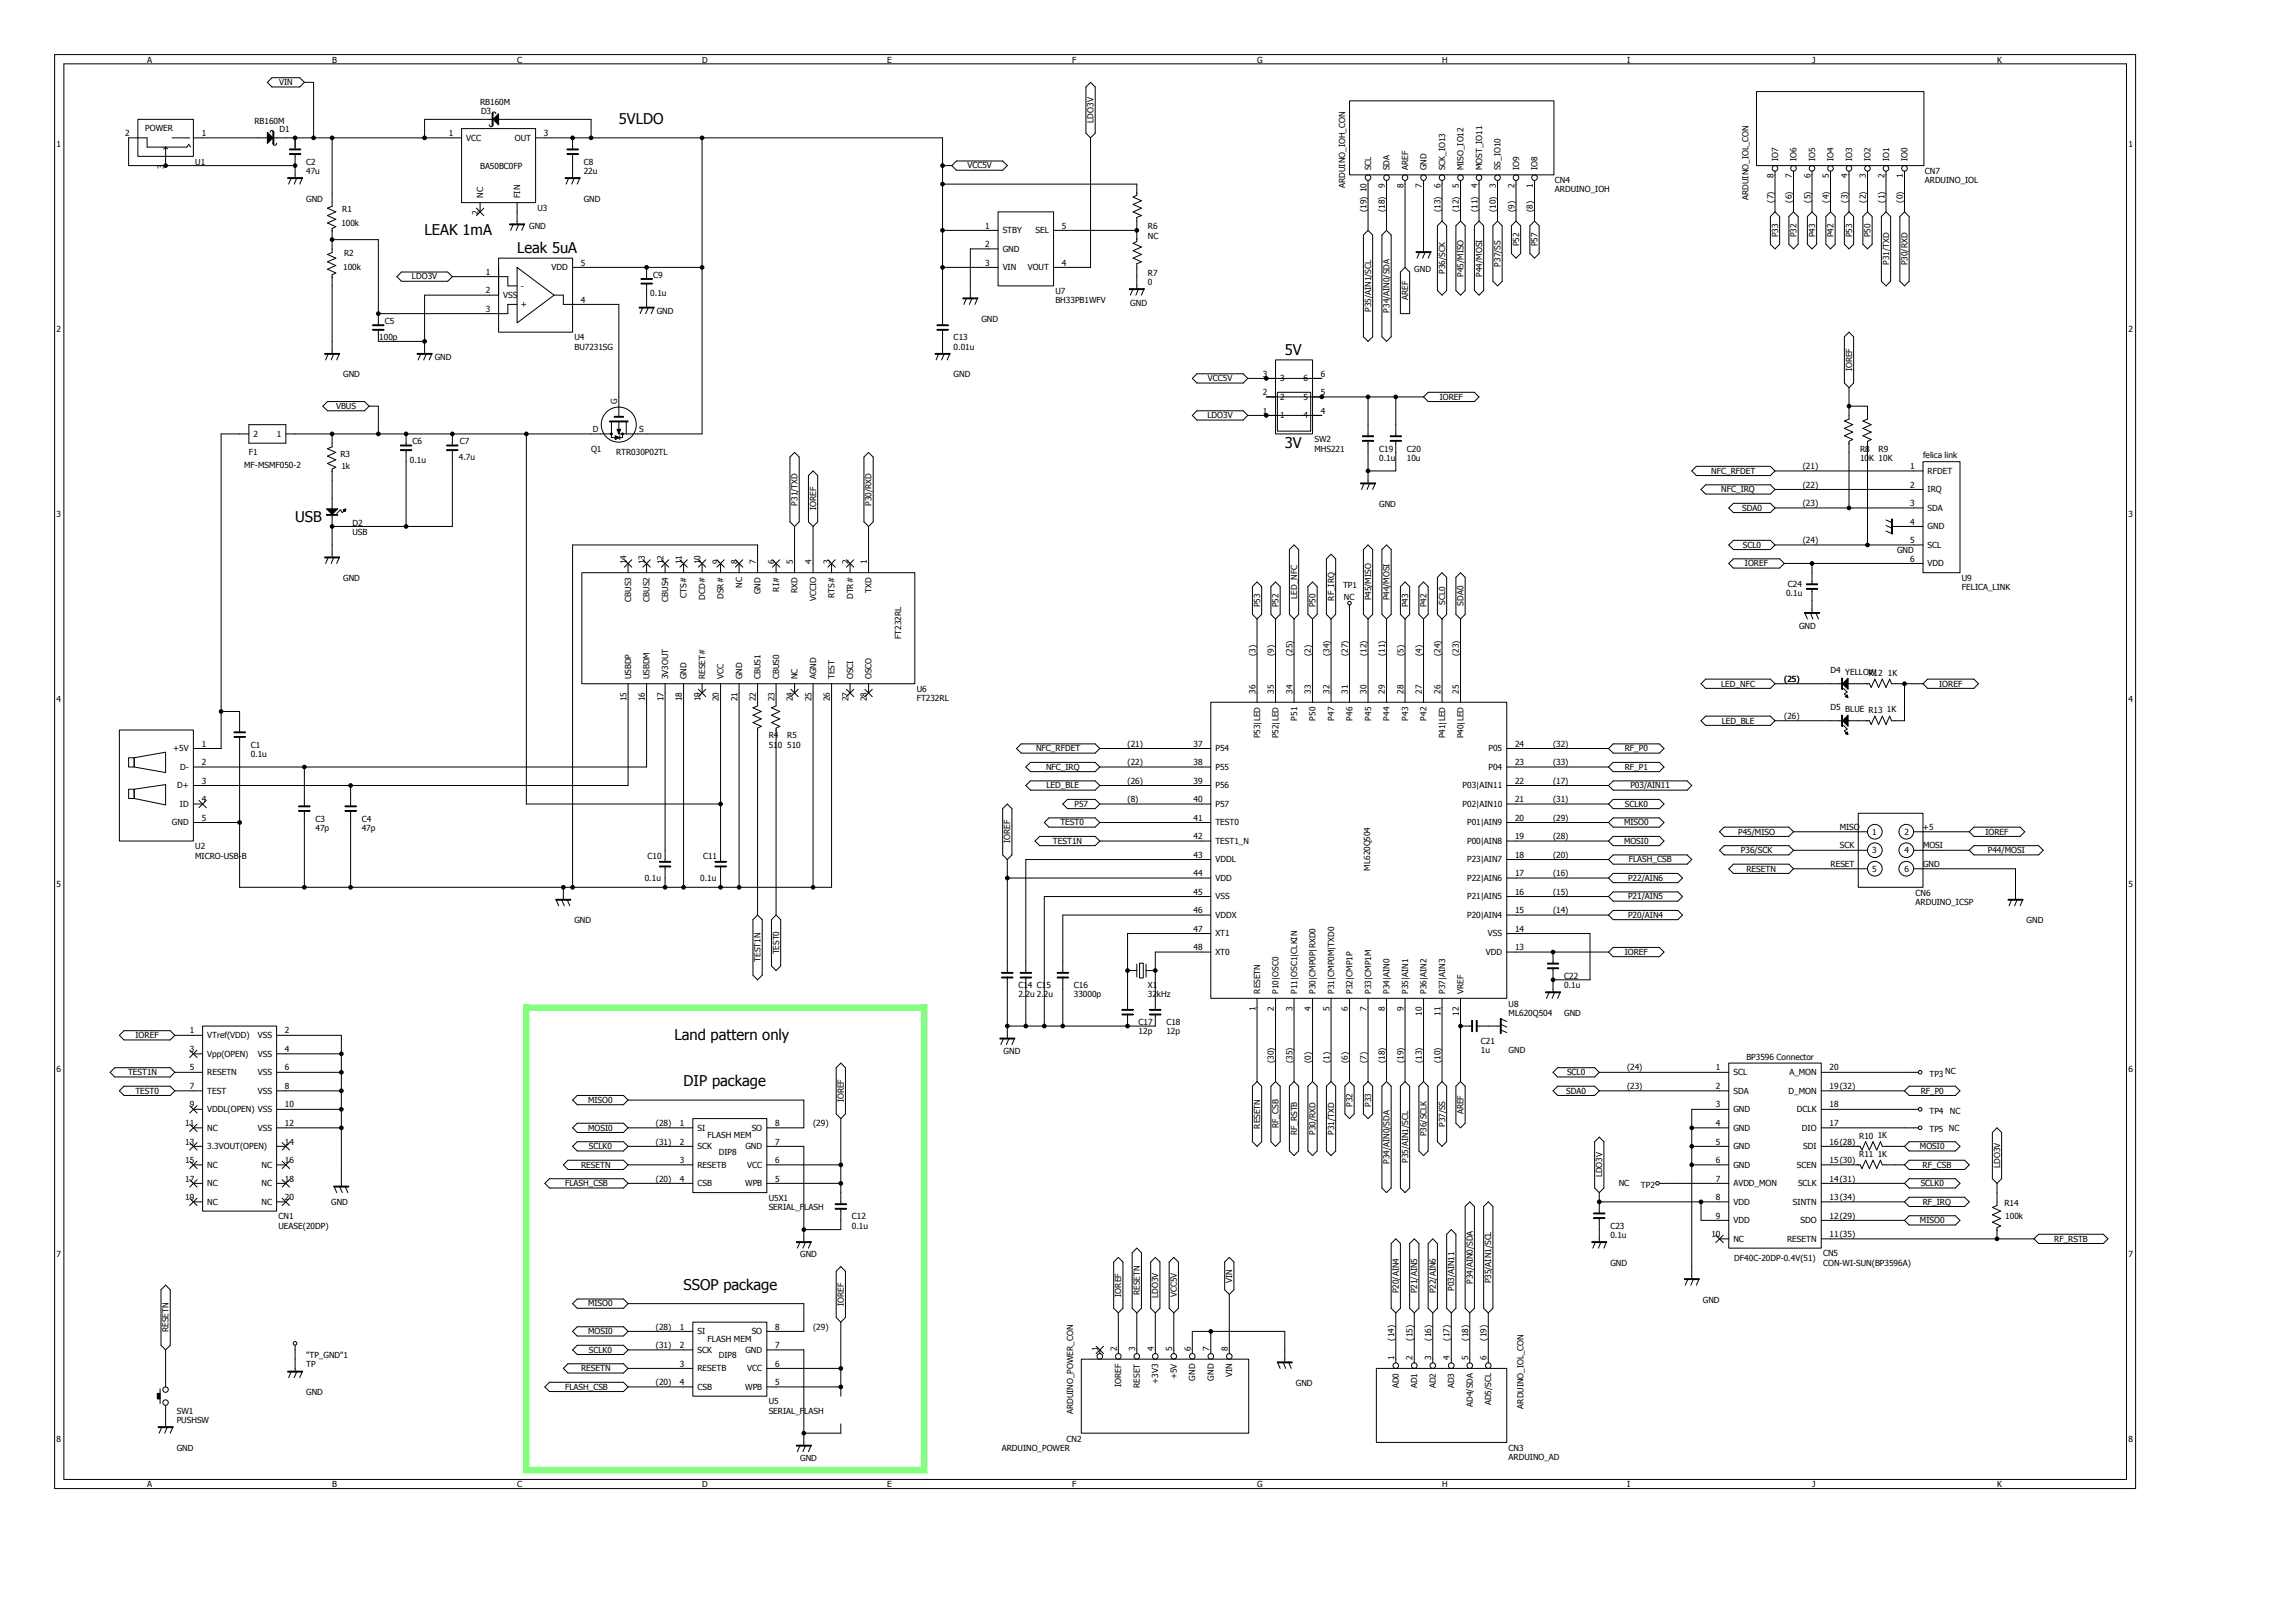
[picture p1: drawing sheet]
<svg xmlns="http://www.w3.org/2000/svg" width="420mm" height="297mm" viewBox="0 0 420 297" stroke-linecap="round" stroke-linejoin="round" font-family="sans-serif">
<defs><g id="words">
<g font-size="2.7">
<text x="113.3" y="22.6">5VLDO</text>
<text x="77.7" y="43">LEAK 1mA</text>
<text x="94.7" y="46.4">Leak 5uA</text>
<text x="235.2" y="65">5V</text>
<text x="235.2" y="81.9">3V</text>
<text x="54" y="95.5">USB</text>
<text x="123.5" y="190.3">Land pattern only</text>
<text x="125.1" y="198.8">DIP package</text>
<text x="125.1" y="236">SSOP package</text>
</g>
<g font-size="1.5">
<text x="26.9" y="11.5">A</text>
<text x="60.8" y="11.5">B</text>
<text x="94.7" y="11.5">C</text>
<text x="128.5" y="11.5">D</text>
<text x="162.4" y="11.5">E</text>
<text x="196.3" y="11.5">F</text>
<text x="230.1" y="11.5">G</text>
<text x="264" y="11.5">H</text>
<text x="297.9" y="11.5">I</text>
<text x="331.7" y="11.5">J</text>
<text x="365.6" y="11.5">K</text>
<text x="51.1" y="15.6">VIN</text>
<text x="46.6" y="22.7">RB160M</text>
<text x="87.9" y="19.3">RB160M</text>
<text x="88.1" y="20.8">D3</text>
<text x="200.2" y="22.5" transform="rotate(-90 200.2 22.5)">LDO3V</text>
<text x="10.3" y="26.9">1</text>
<text x="22.9" y="24.9">2</text>
<text x="26.6" y="24">POWER</text>
<text x="36.9" y="24.9">1</text>
<text x="51.1" y="24.2">D1</text>
<text x="82.2" y="24.9">1</text>
<text x="85.4" y="25.7">VCC</text>
<text x="94.2" y="25.7">OUT</text>
<text x="99.6" y="24.9">3</text>
<text x="325.5" y="29.5" transform="rotate(-90 325.5 29.5)">IO7</text>
<text x="328.9" y="29.5" transform="rotate(-90 328.9 29.5)">IO6</text>
<text x="332.3" y="29.5" transform="rotate(-90 332.3 29.5)">IO5</text>
<text x="335.7" y="29.5" transform="rotate(-90 335.7 29.5)">IO4</text>
<text x="339.1" y="29.5" transform="rotate(-90 339.1 29.5)">IO3</text>
<text x="342.4" y="29.5" transform="rotate(-90 342.4 29.5)">IO2</text>
<text x="345.8" y="29.5" transform="rotate(-90 345.8 29.5)">IO1</text>
<text x="349.2" y="29.5" transform="rotate(-90 349.2 29.5)">IO0</text>
<text x="389.6" y="26.9">1</text>
<text x="30" y="31" transform="rotate(-90 30 31)">3</text>
<text x="35.7" y="30.1">U1</text>
<text x="56.1" y="31.8">47u</text>
<text x="56.1" y="30.1">C2</text>
<text x="87.9" y="31">BA50BC0FP</text>
<text x="106.9" y="31.8">22u</text>
<text x="106.9" y="30.1">C8</text>
<text x="177.1" y="30.8">VCC5V</text>
<text x="246.3" y="34.4" transform="rotate(-90 246.3 34.4)">ARDUINO_IOH_CON</text>
<text x="251" y="31.2" transform="rotate(-90 251 31.2)">SCL</text>
<text x="253.5" y="34.4" transform="rotate(-90 253.5 34.4)">9</text>
<text x="254.4" y="31.2" transform="rotate(-90 254.4 31.2)">SDA</text>
<text x="256.9" y="34.4" transform="rotate(-90 256.9 34.4)">8</text>
<text x="257.8" y="31.2" transform="rotate(-90 257.8 31.2)">AREF</text>
<text x="260.3" y="34.4" transform="rotate(-90 260.3 34.4)">7</text>
<text x="261.2" y="31.2" transform="rotate(-90 261.2 31.2)">GND</text>
<text x="263.7" y="34.4" transform="rotate(-90 263.7 34.4)">6</text>
<text x="264.6" y="31.2" transform="rotate(-90 264.6 31.2)">SCK_IO13</text>
<text x="267.1" y="34.4" transform="rotate(-90 267.1 34.4)">5</text>
<text x="267.9" y="31.2" transform="rotate(-90 267.9 31.2)">MISO_IO12</text>
<text x="270.5" y="34.4" transform="rotate(-90 270.5 34.4)">4</text>
<text x="271.3" y="31.2" transform="rotate(-90 271.3 31.2)">MOST_IO11</text>
<text x="273.9" y="34.4" transform="rotate(-90 273.9 34.4)">3</text>
<text x="274.7" y="31.2" transform="rotate(-90 274.7 31.2)">SS_IO10</text>
<text x="277.3" y="34.4" transform="rotate(-90 277.3 34.4)">2</text>
<text x="278.1" y="31.2" transform="rotate(-90 278.1 31.2)">IO9</text>
<text x="280.6" y="34.4" transform="rotate(-90 280.6 34.4)">1</text>
<text x="281.5" y="31.2" transform="rotate(-90 281.5 31.2)">IO8</text>
<text x="284.7" y="35.2">ARDUINO_IOH</text>
<text x="284.7" y="33.5">CN4</text>
<text x="324.7" y="32.7" transform="rotate(-90 324.7 32.7)">8</text>
<text x="328.1" y="32.7" transform="rotate(-90 328.1 32.7)">7</text>
<text x="331.4" y="32.7" transform="rotate(-90 331.4 32.7)">6</text>
<text x="334.8" y="32.7" transform="rotate(-90 334.8 32.7)">5</text>
<text x="338.2" y="32.7" transform="rotate(-90 338.2 32.7)">4</text>
<text x="341.6" y="32.7" transform="rotate(-90 341.6 32.7)">3</text>
<text x="345" y="32.7" transform="rotate(-90 345 32.7)">2</text>
<text x="348.4" y="32.7" transform="rotate(-90 348.4 32.7)">1</text>
<text x="352.4" y="33.5">ARDUINO_IOL</text>
<text x="352.4" y="31.8">CN7</text>
<text x="56.1" y="36.9">GND</text>
<text x="62.5" y="41.3">100k</text>
<text x="62.7" y="38.8">R1</text>
<text x="87.6" y="39.4" transform="rotate(-90 87.6 39.4)">2</text>
<text x="88.4" y="36.2" transform="rotate(-90 88.4 36.2)">NC</text>
<text x="95.2" y="36.2" transform="rotate(-90 95.2 36.2)">FIN</text>
<text x="96.9" y="42">GND</text>
<text x="98.4" y="38.6">U3</text>
<text x="106.9" y="36.9">GND</text>
<text x="180.4" y="41.8">1</text>
<text x="194.4" y="41.8">5</text>
<text x="210.2" y="42">R6</text>
<text x="250.2" y="38.8" transform="rotate(-90 250.2 38.8)">(19) 10</text>
<text x="253.5" y="38.8" transform="rotate(-90 253.5 38.8)">(18)</text>
<text x="263.7" y="38.8" transform="rotate(-90 263.7 38.8)">(13)</text>
<text x="267.1" y="38.8" transform="rotate(-90 267.1 38.8)">(12)</text>
<text x="270.5" y="38.8" transform="rotate(-90 270.5 38.8)">(11)</text>
<text x="273.9" y="38.8" transform="rotate(-90 273.9 38.8)">(10)</text>
<text x="277.3" y="38.8" transform="rotate(-90 277.3 38.8)">(9)</text>
<text x="280.6" y="38.8" transform="rotate(-90 280.6 38.8)">(8)</text>
<text x="320.1" y="36.6" transform="rotate(-90 320.1 36.6)">ARDUINO_IOL_CON</text>
<text x="324.7" y="37.1" transform="rotate(-90 324.7 37.1)">(7)</text>
<text x="328.1" y="37.1" transform="rotate(-90 328.1 37.1)">(6)</text>
<text x="331.4" y="37.1" transform="rotate(-90 331.4 37.1)">(5)</text>
<text x="334.8" y="37.1" transform="rotate(-90 334.8 37.1)">(4)</text>
<text x="338.2" y="37.1" transform="rotate(-90 338.2 37.1)">(3)</text>
<text x="341.6" y="37.1" transform="rotate(-90 341.6 37.1)">(2)</text>
<text x="345" y="37.1" transform="rotate(-90 345 37.1)">(1)</text>
<text x="348.4" y="37.1" transform="rotate(-90 348.4 37.1)">(0)</text>
<text x="63" y="46.9">R2</text>
<text x="180.4" y="45.2">2</text>
<text x="183.6" y="42.7">STBY</text>
<text x="183.6" y="46.1">GND</text>
<text x="189.6" y="42.7">SEL</text>
<text x="210.2" y="43.7">NC</text>
<text x="278.1" y="45.1" transform="rotate(-90 278.1 45.1)">P52</text>
<text x="281.5" y="45.1" transform="rotate(-90 281.5 45.1)">P57</text>
<text x="325.5" y="43.4" transform="rotate(-90 325.5 43.4)">P33</text>
<text x="328.9" y="43.4" transform="rotate(-90 328.9 43.4)">P32</text>
<text x="332.3" y="43.4" transform="rotate(-90 332.3 43.4)">P43</text>
<text x="335.7" y="43.4" transform="rotate(-90 335.7 43.4)">P42</text>
<text x="339.1" y="43.4" transform="rotate(-90 339.1 43.4)">P53</text>
<text x="342.4" y="43.4" transform="rotate(-90 342.4 43.4)">P50</text>
<text x="62.8" y="49.4">100k</text>
<text x="75.4" y="51.1">LDO3V</text>
<text x="88.9" y="53.7">2</text>
<text x="88.9" y="50.3">1</text>
<text x="95.3" y="52.8">-</text>
<text x="101" y="49.4">VDD</text>
<text x="106.4" y="48.6">5</text>
<text x="119.6" y="50.8">C9</text>
<text x="180.4" y="48.6">3</text>
<text x="183.6" y="49.4">VIN</text>
<text x="188.2" y="49.4">VOUT</text>
<text x="193.2" y="53.8">U7</text>
<text x="194.4" y="48.6">4</text>
<text x="210.2" y="52.2">0</text>
<text x="210.2" y="50.5">R7</text>
<text x="258.9" y="49.8">GND</text>
<text x="264.6" y="50.1" transform="rotate(-90 264.6 50.1)">P36/SCK</text>
<text x="267.9" y="50.6" transform="rotate(-90 267.9 50.6)">P45/MISO</text>
<text x="271.3" y="50.6" transform="rotate(-90 271.3 50.6)">P44/MOSI</text>
<text x="274.7" y="48.8" transform="rotate(-90 274.7 48.8)">P37/SS</text>
<text x="345.8" y="48.5" transform="rotate(-90 345.8 48.5)">P31/TXD</text>
<text x="349.2" y="48.5" transform="rotate(-90 349.2 48.5)">P30/RXD</text>
<text x="70.5" y="59.3">C5</text>
<text x="88.9" y="57.1">3</text>
<text x="92.1" y="54.5">VSS</text>
<text x="95.3" y="56.2">+</text>
<text x="106.4" y="55.4">4</text>
<text x="119.1" y="54.2">0.1u</text>
<text x="120.2" y="57.4">GND</text>
<text x="179.7" y="58.9">GND</text>
<text x="193.2" y="55.5">BH33PB1WFV</text>
<text x="206.9" y="56">GND</text>
<text x="251" y="57.1" transform="rotate(-90 251 57.1)">P35/AIN1/SCL</text>
<text x="254.4" y="57.2" transform="rotate(-90 254.4 57.2)">P34/AIN0/SDA</text>
<text x="257.8" y="54.9" transform="rotate(-90 257.8 54.9)">AREF</text>
<text x="10.3" y="60.8">2</text>
<text x="69.4" y="62.1">100p</text>
<text x="79.6" y="65.9">GND</text>
<text x="105.2" y="64">BU7231SG</text>
<text x="105.2" y="62.3">U4</text>
<text x="174.6" y="64">0.01u</text>
<text x="174.6" y="62.3">C13</text>
<text x="389.6" y="60.8">2</text>
<text x="62.8" y="69.1">GND</text>
<text x="174.6" y="69.1">GND</text>
<text x="221.1" y="69.8">VCC5V</text>
<text x="231.2" y="68.9">3</text>
<text x="234.4" y="69.8">3</text>
<text x="238.6" y="69.8">6</text>
<text x="241.8" y="68.9">6</text>
<text x="339.1" y="68" transform="rotate(-90 339.1 68)">IOREF</text>
<text x="61.5" y="74.8">VBUS</text>
<text x="113" y="74" transform="rotate(-90 113 74)">G</text>
<text x="221.1" y="76.5">LDO3V</text>
<text x="231.2" y="75.7">1</text>
<text x="231.2" y="72.3">2</text>
<text x="234.4" y="76.5">1</text>
<text x="234.4" y="73.2">2</text>
<text x="238.6" y="76.5">4</text>
<text x="238.6" y="73.2">5</text>
<text x="241.8" y="75.7">4</text>
<text x="241.8" y="72.3">5</text>
<text x="263.6" y="73.2">IOREF</text>
<text x="45.6" y="83.3">F1</text>
<text x="46.4" y="79.9">2</text>
<text x="50.7" y="79.9">1</text>
<text x="62.3" y="83.7">R3</text>
<text x="75.5" y="81.3">C6</text>
<text x="84.2" y="81.3">C7</text>
<text x="108.2" y="82.6">Q1</text>
<text x="108.5" y="79.1">D</text>
<text x="112.8" y="83.3">RTR030P02TL</text>
<text x="117" y="79.1">S</text>
<text x="240.6" y="82.6">MHS221</text>
<text x="240.6" y="80.9">SW2</text>
<text x="252.5" y="82.6">C19</text>
<text x="257.6" y="82.6">C20</text>
<text x="340.5" y="82.6">R8</text>
<text x="343.9" y="82.6">R9</text>
<text x="352.1" y="83.8">felica link</text>
<text x="44.7" y="85.7">MF-MSMF050-2</text>
<text x="62.5" y="85.9">1k</text>
<text x="75" y="84.7">0.1u</text>
<text x="84" y="84.2">4.7u</text>
<text x="252.5" y="84.3">0.1u</text>
<text x="257.6" y="84.3">10u</text>
<text x="313.3" y="86.7">NFC_RFDET</text>
<text x="330" y="85.9">(21)</text>
<text x="330" y="89.2">(22)</text>
<text x="340.5" y="84.3">10K 10K</text>
<text x="349.7" y="85.9">1</text>
<text x="349.7" y="89.2">2</text>
<text x="352.9" y="86.7">RFDET</text>
<text x="10.3" y="94.7">3</text>
<text x="146" y="92.5" transform="rotate(-90 146 92.5)">P31/TXD</text>
<text x="149.4" y="93.4" transform="rotate(-90 149.4 93.4)">IOREF</text>
<text x="159.6" y="92.6" transform="rotate(-90 159.6 92.6)">P30/RXD</text>
<text x="252.5" y="92.8">GND</text>
<text x="315.1" y="90.1">NFC_IRQ</text>
<text x="318.9" y="93.5">SDA0</text>
<text x="330" y="92.6">(23)</text>
<text x="349.7" y="92.6">3</text>
<text x="352.9" y="90.1">IRQ</text>
<text x="352.9" y="93.5">SDA</text>
<text x="389.6" y="94.7">3</text>
<text x="64.5" y="97.9">USB</text>
<text x="64.5" y="96.2">D2</text>
<text x="319.1" y="100.2">SCL0</text>
<text x="330" y="99.4">(24)</text>
<text x="347.3" y="101.3">GND</text>
<text x="349.7" y="96">4</text>
<text x="349.7" y="99.4">5</text>
<text x="352.9" y="96.9">GND</text>
<text x="352.9" y="100.2">SCL</text>
<text x="62.8" y="106.3">GND</text>
<text x="114.7" y="103.3" transform="rotate(-90 114.7 103.3)">14</text>
<text x="118.1" y="103.3" transform="rotate(-90 118.1 103.3)">13</text>
<text x="121.5" y="103.3" transform="rotate(-90 121.5 103.3)">12</text>
<text x="124.9" y="103.3" transform="rotate(-90 124.9 103.3)">11</text>
<text x="128.2" y="103.3" transform="rotate(-90 128.2 103.3)">10</text>
<text x="131.6" y="103.3" transform="rotate(-90 131.6 103.3)">9</text>
<text x="135" y="103.3" transform="rotate(-90 135 103.3)">8</text>
<text x="135.9" y="107.6" transform="rotate(-90 135.9 107.6)">NC</text>
<text x="138.4" y="103.3" transform="rotate(-90 138.4 103.3)">7</text>
<text x="141.8" y="103.3" transform="rotate(-90 141.8 103.3)">6</text>
<text x="145.2" y="103.3" transform="rotate(-90 145.2 103.3)">5</text>
<text x="148.6" y="103.3" transform="rotate(-90 148.6 103.3)">4</text>
<text x="151.9" y="103.3" transform="rotate(-90 151.9 103.3)">3</text>
<text x="155.3" y="103.3" transform="rotate(-90 155.3 103.3)">2</text>
<text x="158.7" y="103.3" transform="rotate(-90 158.7 103.3)">1</text>
<text x="245.9" y="107.5">TP1</text>
<text x="319.5" y="103.6">IOREF</text>
<text x="327.3" y="107.4">C24</text>
<text x="349.7" y="102.8">6</text>
<text x="352.9" y="103.6">VDD</text>
<text x="359.2" y="106.3">U9</text>
<text x="115.5" y="110.1" transform="rotate(-90 115.5 110.1)">CBUS3</text>
<text x="118.9" y="110.1" transform="rotate(-90 118.9 110.1)">CBUS2</text>
<text x="122.3" y="110.1" transform="rotate(-90 122.3 110.1)">CBUS4</text>
<text x="125.7" y="109.4" transform="rotate(-90 125.7 109.4)">CTS#</text>
<text x="129.1" y="109.7" transform="rotate(-90 129.1 109.7)">DCD#</text>
<text x="132.5" y="109.6" transform="rotate(-90 132.5 109.6)">DSR#</text>
<text x="139.2" y="108.7" transform="rotate(-90 139.2 108.7)">GND</text>
<text x="142.6" y="108.3" transform="rotate(-90 142.6 108.3)">RI#</text>
<text x="146" y="108.5" transform="rotate(-90 146 108.5)">RXD</text>
<text x="149.4" y="110" transform="rotate(-90 149.4 110)">VCCIO</text>
<text x="152.8" y="109.5" transform="rotate(-90 152.8 109.5)">RTS#</text>
<text x="156.2" y="109.6" transform="rotate(-90 156.2 109.6)">DTR#</text>
<text x="159.6" y="108.5" transform="rotate(-90 159.6 108.5)">TXD</text>
<text x="230.7" y="111.1" transform="rotate(-90 230.7 111.1)">P53</text>
<text x="234.1" y="111.1" transform="rotate(-90 234.1 111.1)">P52</text>
<text x="237.5" y="109.6" transform="rotate(-90 237.5 109.6)">LED_NFC</text>
<text x="240.8" y="111.1" transform="rotate(-90 240.8 111.1)">P50</text>
<text x="244.2" y="109.9" transform="rotate(-90 244.2 109.9)">RF_IRQ</text>
<text x="246.1" y="109.7">NC</text>
<text x="251" y="109.9" transform="rotate(-90 251 109.9)">P45/MISO</text>
<text x="254.4" y="109.9" transform="rotate(-90 254.4 109.9)">P44/MOSI</text>
<text x="257.8" y="111.1" transform="rotate(-90 257.8 111.1)">P43</text>
<text x="261.2" y="111.1" transform="rotate(-90 261.2 111.1)">P42</text>
<text x="264.6" y="110.7" transform="rotate(-90 264.6 110.7)">SCL0</text>
<text x="267.9" y="110.8" transform="rotate(-90 267.9 110.8)">SDA0</text>
<text x="327" y="109.1">0.1u</text>
<text x="359.2" y="108">FELICA_LINK</text>
<text x="165" y="117" transform="rotate(-90 165 117)">FT232RL</text>
<text x="329.4" y="115.1">GND</text>
<text x="115.5" y="124.3" transform="rotate(-90 115.5 124.3)">USBDP</text>
<text x="118.9" y="124.3" transform="rotate(-90 118.9 124.3)">USBDM</text>
<text x="122.3" y="124.3" transform="rotate(-90 122.3 124.3)">3V3OUT</text>
<text x="125.7" y="124.3" transform="rotate(-90 125.7 124.3)">GND</text>
<text x="129.1" y="124.3" transform="rotate(-90 129.1 124.3)">RESET#</text>
<text x="132.5" y="124.3" transform="rotate(-90 132.5 124.3)">VCC</text>
<text x="135.9" y="124.3" transform="rotate(-90 135.9 124.3)">GND</text>
<text x="139.2" y="124.3" transform="rotate(-90 139.2 124.3)">CBUS1</text>
<text x="142.6" y="124.3" transform="rotate(-90 142.6 124.3)">CBUS0</text>
<text x="146" y="124.3" transform="rotate(-90 146 124.3)">NC</text>
<text x="149.4" y="124.3" transform="rotate(-90 149.4 124.3)">AGND</text>
<text x="152.8" y="124.3" transform="rotate(-90 152.8 124.3)">TEST</text>
<text x="156.2" y="124.3" transform="rotate(-90 156.2 124.3)">OSCI</text>
<text x="159.6" y="124.3" transform="rotate(-90 159.6 124.3)">OSCO</text>
<text x="229.8" y="120.1" transform="rotate(-90 229.8 120.1)">(3)</text>
<text x="233.2" y="120.1" transform="rotate(-90 233.2 120.1)">(9)</text>
<text x="236.6" y="120.1" transform="rotate(-90 236.6 120.1)">(25)</text>
<text x="240" y="120.1" transform="rotate(-90 240 120.1)">(2)</text>
<text x="243.4" y="120.1" transform="rotate(-90 243.4 120.1)">(34)</text>
<text x="246.8" y="120.1" transform="rotate(-90 246.8 120.1)">(27)</text>
<text x="250.2" y="120.1" transform="rotate(-90 250.2 120.1)">(12)</text>
<text x="253.5" y="120.1" transform="rotate(-90 253.5 120.1)">(11)</text>
<text x="256.9" y="120.1" transform="rotate(-90 256.9 120.1)">(5)</text>
<text x="260.3" y="120.1" transform="rotate(-90 260.3 120.1)">(4)</text>
<text x="263.7" y="120.1" transform="rotate(-90 263.7 120.1)">(24)</text>
<text x="267.1" y="120.1" transform="rotate(-90 267.1 120.1)">(23)</text>
<text x="315.1" y="125.6">LED_NFC</text>
<text x="326.7" y="124.8">(25)</text>
<text x="335.1" y="123.1">D4</text>
<text x="337.8" y="123.6">YELLOW</text>
<text x="342.1" y="123.8">R12</text>
<text x="345.6" y="123.8">1K</text>
<text x="355" y="125.6">IOREF</text>
<text x="10.3" y="128.5">4</text>
<text x="114.7" y="128.3" transform="rotate(-90 114.7 128.3)">15</text>
<text x="118.1" y="128.3" transform="rotate(-90 118.1 128.3)">16</text>
<text x="121.5" y="128.3" transform="rotate(-90 121.5 128.3)">17</text>
<text x="124.9" y="128.3" transform="rotate(-90 124.9 128.3)">18</text>
<text x="128.2" y="128.3" transform="rotate(-90 128.2 128.3)">19</text>
<text x="131.6" y="128.3" transform="rotate(-90 131.6 128.3)">20</text>
<text x="135" y="128.3" transform="rotate(-90 135 128.3)">21</text>
<text x="138.4" y="128.3" transform="rotate(-90 138.4 128.3)">22</text>
<text x="141.8" y="128.3" transform="rotate(-90 141.8 128.3)">23</text>
<text x="145.2" y="128.3" transform="rotate(-90 145.2 128.3)">24</text>
<text x="148.6" y="128.3" transform="rotate(-90 148.6 128.3)">25</text>
<text x="151.9" y="128.3" transform="rotate(-90 151.9 128.3)">26</text>
<text x="155.3" y="128.3" transform="rotate(-90 155.3 128.3)">27</text>
<text x="158.7" y="128.3" transform="rotate(-90 158.7 128.3)">28</text>
<text x="167.8" y="128.4">FT232RL</text>
<text x="167.8" y="126.7">U6</text>
<text x="229.8" y="127" transform="rotate(-90 229.8 127)">36</text>
<text x="233.2" y="127" transform="rotate(-90 233.2 127)">35</text>
<text x="236.6" y="127" transform="rotate(-90 236.6 127)">34</text>
<text x="237.5" y="131.9" transform="rotate(-90 237.5 131.9)">P51</text>
<text x="240" y="127" transform="rotate(-90 240 127)">33</text>
<text x="240.8" y="131.9" transform="rotate(-90 240.8 131.9)">P50</text>
<text x="243.4" y="127" transform="rotate(-90 243.4 127)">32</text>
<text x="244.2" y="131.9" transform="rotate(-90 244.2 131.9)">P47</text>
<text x="246.8" y="127" transform="rotate(-90 246.8 127)">31</text>
<text x="247.6" y="131.9" transform="rotate(-90 247.6 131.9)">P46</text>
<text x="250.2" y="127" transform="rotate(-90 250.2 127)">30</text>
<text x="251" y="131.9" transform="rotate(-90 251 131.9)">P45</text>
<text x="253.5" y="127" transform="rotate(-90 253.5 127)">29</text>
<text x="254.4" y="131.9" transform="rotate(-90 254.4 131.9)">P44</text>
<text x="256.9" y="127" transform="rotate(-90 256.9 127)">28</text>
<text x="257.8" y="131.9" transform="rotate(-90 257.8 131.9)">P43</text>
<text x="260.3" y="127" transform="rotate(-90 260.3 127)">27</text>
<text x="261.2" y="131.9" transform="rotate(-90 261.2 131.9)">P42</text>
<text x="263.7" y="127" transform="rotate(-90 263.7 127)">26</text>
<text x="267.1" y="127" transform="rotate(-90 267.1 127)">25</text>
<text x="326.7" y="131.6">(26)</text>
<text x="335.1" y="129.9">D5</text>
<text x="337.8" y="130.4">BLUE R13</text>
<text x="345.5" y="130.4">1K</text>
<text x="389.6" y="128.5">4</text>
<text x="31.7" y="137.5">+5V</text>
<text x="36.9" y="136.7">1</text>
<text x="45.9" y="136.8">C1</text>
<text x="140.7" y="136.8">510</text>
<text x="140.7" y="135.1">R4</text>
<text x="144.1" y="136.8">510</text>
<text x="144.1" y="135.1">R5</text>
<text x="189.7" y="137.5">NFC_RFDET</text>
<text x="206.4" y="136.7">(21)</text>
<text x="218.5" y="136.7">37</text>
<text x="222.5" y="137.5">P54</text>
<text x="230.7" y="135.1" transform="rotate(-90 230.7 135.1)">P53|LED</text>
<text x="234.1" y="135.1" transform="rotate(-90 234.1 135.1)">P52|LED</text>
<text x="264.6" y="135.1" transform="rotate(-90 264.6 135.1)">P41|LED</text>
<text x="267.9" y="135.1" transform="rotate(-90 267.9 135.1)">P40|LED</text>
<text x="272.5" y="137.5">P05</text>
<text x="277.4" y="136.7">24</text>
<text x="284.3" y="136.7">(32)</text>
<text x="297.4" y="137.5">RF_P0</text>
<text x="315.2" y="132.4">LED_BLE</text>
<text x="33" y="140.9">D-</text>
<text x="36.9" y="140">2</text>
<text x="36.9" y="143.4">3</text>
<text x="45.9" y="138.5">0.1u</text>
<text x="191.5" y="140.9">NFC_IRQ</text>
<text x="206.4" y="140">(22)</text>
<text x="206.4" y="143.4">(26)</text>
<text x="218.5" y="140">38</text>
<text x="218.5" y="143.4">39</text>
<text x="222.5" y="140.9">P55</text>
<text x="272.5" y="140.9">P04</text>
<text x="277.4" y="140">23</text>
<text x="277.4" y="143.4">22</text>
<text x="284.3" y="143.4">(17)</text>
<text x="284.3" y="140">(33)</text>
<text x="297.4" y="140.9">RF_P1</text>
<text x="32.4" y="144.3">D+</text>
<text x="32.9" y="147.7">ID</text>
<text x="36.9" y="146.8">4</text>
<text x="191.6" y="144.3">LED_BLE</text>
<text x="196.7" y="147.7">P57</text>
<text x="206.4" y="146.8">(8)</text>
<text x="218.5" y="146.8">40</text>
<text x="222.5" y="144.3">P56</text>
<text x="222.5" y="147.7">P57</text>
<text x="267.8" y="147.7">P02|AIN10</text>
<text x="267.8" y="144.3">P03|AIN11</text>
<text x="277.4" y="146.8">21</text>
<text x="284.3" y="146.8">(31)</text>
<text x="297.4" y="147.7">SCLK0</text>
<text x="298.5" y="144.3">P03/AIN11</text>
<text x="31.5" y="151">GND</text>
<text x="35.7" y="155.4">U2</text>
<text x="36.9" y="150.2">5</text>
<text x="57.8" y="152.1">47p</text>
<text x="57.8" y="150.4">C3</text>
<text x="66.2" y="152.1">47p</text>
<text x="66.2" y="150.4">C4</text>
<text x="185" y="154.3" transform="rotate(-90 185 154.3)">IOREF</text>
<text x="192.8" y="154.4">TEST1N</text>
<text x="194.1" y="151">TEST0</text>
<text x="218.5" y="150.2">41</text>
<text x="218.5" y="153.6">42</text>
<text x="222.5" y="151">TEST0</text>
<text x="222.5" y="154.4">TEST1_N</text>
<text x="268.6" y="154.4">P00|AIN8</text>
<text x="268.6" y="151">P01|AIN9</text>
<text x="277.4" y="153.6">19</text>
<text x="277.4" y="150.2">20</text>
<text x="284.3" y="153.6">(28)</text>
<text x="284.3" y="150.2">(29)</text>
<text x="297.3" y="151">MISO0</text>
<text x="297.3" y="154.4">MOSI0</text>
<text x="318.2" y="152.7">P45/MISO</text>
<text x="336.8" y="155.3">SCK</text>
<text x="336.8" y="151.9">MISO</text>
<text x="342.7" y="152.7">1</text>
<text x="348.7" y="152.7">2</text>
<text x="352.1" y="151.9">+5</text>
<text x="352.1" y="155.3">MOSI</text>
<text x="363.5" y="152.7">IOREF</text>
<text x="35.7" y="157.1">MICRO-USB-B</text>
<text x="118" y="161.2">0.1u</text>
<text x="118.5" y="157.1">C10</text>
<text x="128.2" y="161.2">0.1u</text>
<text x="128.7" y="157.1">C11</text>
<text x="218.5" y="157">43</text>
<text x="218.5" y="160.4">44</text>
<text x="222.5" y="157.8">VDDL</text>
<text x="222.5" y="161.2">VDD</text>
<text x="250.8" y="159.3" transform="rotate(-90 250.8 159.3)">ML620Q504</text>
<text x="268.6" y="161.2">P22|AIN6</text>
<text x="268.6" y="157.8">P23|AIN7</text>
<text x="277.4" y="160.4">17</text>
<text x="277.4" y="157">18</text>
<text x="284.3" y="160.4">(16)</text>
<text x="284.3" y="157">(20)</text>
<text x="298.1" y="161.2">P22/AIN6</text>
<text x="298.2" y="157.8">FLASH_CSB</text>
<text x="318.7" y="156.1">P36/SCK</text>
<text x="319.7" y="159.5">RESETN</text>
<text x="335.1" y="158.7">RESET</text>
<text x="342.7" y="156.1">3</text>
<text x="342.7" y="159.5">5</text>
<text x="348.7" y="159.5">6</text>
<text x="348.7" y="156.1">4</text>
<text x="352.1" y="158.7">GND</text>
<text x="363.9" y="156.1">P44/MOSI</text>
<text x="10.3" y="162.4">5</text>
<text x="218.5" y="163.7">45</text>
<text x="218.5" y="167.1">46</text>
<text x="222.5" y="164.6">VSS</text>
<text x="222.5" y="168">VDDX</text>
<text x="268.6" y="168">P20|AIN4</text>
<text x="268.6" y="164.6">P21|AIN5</text>
<text x="277.4" y="167.1">15</text>
<text x="277.4" y="163.7">16</text>
<text x="284.3" y="167.1">(14)</text>
<text x="284.3" y="163.7">(15)</text>
<text x="298.1" y="164.6">P21/AIN5</text>
<text x="298.1" y="168">P20/AIN4</text>
<text x="350.7" y="165.6">ARDUINO_ICSP</text>
<text x="350.7" y="163.9">CN6</text>
<text x="389.6" y="162.4">5</text>
<text x="105.2" y="169">GND</text>
<text x="218.5" y="170.5">47</text>
<text x="218.5" y="173.9">48</text>
<text x="222.5" y="171.4">XT1</text>
<text x="272.4" y="171.4">VSS</text>
<text x="277.4" y="170.5">14</text>
<text x="277.4" y="173.9">13</text>
<text x="371" y="169">GND</text>
<text x="139.2" y="176" transform="rotate(-90 139.2 176)">TEST1N</text>
<text x="142.6" y="174.7" transform="rotate(-90 142.6 174.7)">TEST0</text>
<text x="222.5" y="174.8">XT0</text>
<text x="272" y="174.8">VDD</text>
<text x="286.4" y="179.2">C22</text>
<text x="297.4" y="174.8">IOREF</text>
<text x="186.4" y="182.5">2.2u 2.2u</text>
<text x="186.4" y="180.8">C14 C15</text>
<text x="196.6" y="182.5">33000p</text>
<text x="196.6" y="180.8">C16</text>
<text x="210.2" y="182.5">32kHz</text>
<text x="210.2" y="180.8">X1</text>
<text x="229.8" y="185.1" transform="rotate(-90 229.8 185.1)">1</text>
<text x="230.7" y="181.9" transform="rotate(-90 230.7 181.9)">RESETN</text>
<text x="233.2" y="185.1" transform="rotate(-90 233.2 185.1)">2</text>
<text x="234.1" y="181.9" transform="rotate(-90 234.1 181.9)">P10|OSC0</text>
<text x="236.6" y="185.1" transform="rotate(-90 236.6 185.1)">3</text>
<text x="237.5" y="181.9" transform="rotate(-90 237.5 181.9)">P11|OSC1|CLKIN</text>
<text x="240" y="185.1" transform="rotate(-90 240 185.1)">4</text>
<text x="240.8" y="181.9" transform="rotate(-90 240.8 181.9)">P30|CMP0P|RXD0</text>
<text x="243.4" y="185.1" transform="rotate(-90 243.4 185.1)">5</text>
<text x="244.2" y="181.9" transform="rotate(-90 244.2 181.9)">P31|CMP0M|TXD0</text>
<text x="246.8" y="185.1" transform="rotate(-90 246.8 185.1)">6</text>
<text x="247.6" y="181.9" transform="rotate(-90 247.6 181.9)">P32|CMP1P</text>
<text x="250.2" y="185.1" transform="rotate(-90 250.2 185.1)">7</text>
<text x="251" y="181.9" transform="rotate(-90 251 181.9)">P33|CMP1M</text>
<text x="253.5" y="185.1" transform="rotate(-90 253.5 185.1)">8</text>
<text x="254.4" y="181.9" transform="rotate(-90 254.4 181.9)">P34|AIN0</text>
<text x="256.9" y="185.1" transform="rotate(-90 256.9 185.1)">9</text>
<text x="257.8" y="181.9" transform="rotate(-90 257.8 181.9)">P35|AIN1</text>
<text x="260.3" y="185.9" transform="rotate(-90 260.3 185.9)">10</text>
<text x="261.2" y="181.9" transform="rotate(-90 261.2 181.9)">P36|AIN2</text>
<text x="263.7" y="185.9" transform="rotate(-90 263.7 185.9)">11</text>
<text x="264.6" y="181.9" transform="rotate(-90 264.6 181.9)">P37|AIN3</text>
<text x="267.1" y="185.9" transform="rotate(-90 267.1 185.9)">12</text>
<text x="267.9" y="181.9" transform="rotate(-90 267.9 181.9)">VREF</text>
<text x="276.2" y="185.9">ML620Q504</text>
<text x="276.2" y="184.2">U8</text>
<text x="286.4" y="185.9">GND</text>
<text x="286.4" y="180.8">0.1u</text>
<text x="24.8" y="190">IOREF</text>
<text x="34.7" y="189.1">1</text>
<text x="37.9" y="190">VTref(VDD)</text>
<text x="47.2" y="190">VSS</text>
<text x="52.2" y="189.1">2</text>
<text x="208.5" y="189.3">12p</text>
<text x="208.5" y="187.6">C17</text>
<text x="213.5" y="189.3">12p</text>
<text x="213.5" y="187.6">C18</text>
<text x="271.1" y="191">C21</text>
<text x="10.3" y="196.3">6</text>
<text x="23.4" y="196.8">TEST1N</text>
<text x="34.7" y="192.5">3</text>
<text x="34.7" y="195.9">5</text>
<text x="37.9" y="193.4">Vpp(OPEN)</text>
<text x="37.9" y="196.8">RESETN</text>
<text x="47.2" y="196.8">VSS</text>
<text x="47.2" y="193.4">VSS</text>
<text x="52.2" y="195.9">6</text>
<text x="52.2" y="192.5">4</text>
<text x="183.7" y="192.9">GND</text>
<text x="233.2" y="194.6" transform="rotate(-90 233.2 194.6)">(30)</text>
<text x="236.6" y="194.6" transform="rotate(-90 236.6 194.6)">(35)</text>
<text x="240" y="194.6" transform="rotate(-90 240 194.6)">(0)</text>
<text x="243.4" y="194.6" transform="rotate(-90 243.4 194.6)">(1)</text>
<text x="246.8" y="194.6" transform="rotate(-90 246.8 194.6)">(6)</text>
<text x="250.2" y="194.6" transform="rotate(-90 250.2 194.6)">(7)</text>
<text x="253.5" y="194.6" transform="rotate(-90 253.5 194.6)">(18)</text>
<text x="256.9" y="194.6" transform="rotate(-90 256.9 194.6)">(19)</text>
<text x="260.3" y="194.6" transform="rotate(-90 260.3 194.6)">(13)</text>
<text x="263.7" y="194.6" transform="rotate(-90 263.7 194.6)">(10)</text>
<text x="271.1" y="192.7">1u</text>
<text x="276.2" y="192.7">GND</text>
<text x="286.9" y="196.8">SCL0</text>
<text x="297.9" y="195.9">(24)</text>
<text x="314.1" y="195.9">1</text>
<text x="317.3" y="196.8">SCL</text>
<text x="319.7" y="194.1">BP3596 Connector</text>
<text x="327.6" y="196.8">A_MON</text>
<text x="335" y="195.9">20</text>
<text x="353.2" y="197.1">TP3</text>
<text x="356.1" y="196.6">NC</text>
<text x="389.6" y="196.3">6</text>
<text x="24.8" y="200.2">TEST0</text>
<text x="34.7" y="199.3">7</text>
<text x="34.7" y="202.7">9</text>
<text x="37.9" y="200.2">TEST</text>
<text x="37.9" y="203.5">VDDL(OPEN) VSS</text>
<text x="47.2" y="200.2">VSS</text>
<text x="52.2" y="202.7">10</text>
<text x="52.2" y="199.3">8</text>
<text x="107.7" y="201.8">MISO0</text>
<text x="154.5" y="201.8" transform="rotate(-90 154.5 201.8)">IOREF</text>
<text x="247.6" y="202.6" transform="rotate(-90 247.6 202.6)">P32</text>
<text x="251" y="202.6" transform="rotate(-90 251 202.6)">P33</text>
<text x="267.9" y="203.9" transform="rotate(-90 267.9 203.9)">AREF</text>
<text x="286.8" y="200.2">SDA0</text>
<text x="297.9" y="199.3">(23)</text>
<text x="314.1" y="199.3">2</text>
<text x="314.1" y="202.7">3</text>
<text x="317.3" y="200.2">SDA</text>
<text x="317.3" y="203.5">GND</text>
<text x="327.5" y="200.2">D_MON</text>
<text x="329" y="203.5">DCLK</text>
<text x="335" y="202.7">18</text>
<text x="335" y="199.3">19(32)</text>
<text x="351.6" y="200.2">RF_P0</text>
<text x="353.2" y="203.9">TP4</text>
<text x="357" y="203.9">NC</text>
<text x="33.9" y="206.1">11</text>
<text x="33.9" y="209.5">13</text>
<text x="37.9" y="206.9">NC</text>
<text x="47.2" y="206.9">VSS</text>
<text x="52.2" y="209.5">14</text>
<text x="52.2" y="206.1">12</text>
<text x="107.7" y="206.9">MOSI0</text>
<text x="120.1" y="206.1">(28)</text>
<text x="120.1" y="209.5">(31)</text>
<text x="124.5" y="206.1">1</text>
<text x="124.5" y="209.5">2</text>
<text x="127.7" y="206.9">SI</text>
<text x="129.5" y="208.3">FLASH MEM</text>
<text x="137.6" y="206.9">SO</text>
<text x="141.9" y="209.5">7</text>
<text x="141.9" y="206.1">8</text>
<text x="148.9" y="206.1">(29)</text>
<text x="230.7" y="206.6" transform="rotate(-90 230.7 206.6)">RESETN</text>
<text x="234.1" y="206.5" transform="rotate(-90 234.1 206.5)">RF_CSB</text>
<text x="237.5" y="207.8" transform="rotate(-90 237.5 207.8)">RF_RSTB</text>
<text x="240.8" y="207.7" transform="rotate(-90 240.8 207.7)">P30/RXD</text>
<text x="244.2" y="207.7" transform="rotate(-90 244.2 207.7)">P31/TXD</text>
<text x="261.2" y="208" transform="rotate(-90 261.2 208)">P36/SCLK</text>
<text x="264.6" y="206.3" transform="rotate(-90 264.6 206.3)">P37/SS</text>
<text x="314.1" y="206.1">4</text>
<text x="314.1" y="209.5">5</text>
<text x="317.3" y="206.9">GND</text>
<text x="329.9" y="206.9">DIO</text>
<text x="335" y="209.5">16(28)</text>
<text x="335" y="206.1">17</text>
<text x="340.4" y="208.4">R10</text>
<text x="343.8" y="208.3">1K</text>
<text x="353.2" y="207.3">TP5 NC</text>
<text x="33.9" y="212.9">15</text>
<text x="37.9" y="213.7">NC</text>
<text x="37.9" y="210.3">3.3VOUT(OPEN)</text>
<text x="47.9" y="213.7">NC</text>
<text x="52.2" y="212.9">16</text>
<text x="106.4" y="213.7">RESETN</text>
<text x="107.8" y="210.3">SCLK0</text>
<text x="124.5" y="212.9">3</text>
<text x="127.7" y="210.3">SCK</text>
<text x="127.7" y="213.7">RESETB</text>
<text x="131.6" y="211.3">DIP8</text>
<text x="136.5" y="210.3">GND</text>
<text x="136.8" y="213.7">VCC</text>
<text x="141.9" y="212.9">6</text>
<text x="254.4" y="213" transform="rotate(-90 254.4 213)">P34/AIN0/SDA</text>
<text x="257.8" y="212.9" transform="rotate(-90 257.8 212.9)">P35/AIN1/SCL</text>
<text x="293.3" y="215.5" transform="rotate(-90 293.3 215.5)">LDO3V</text>
<text x="314.1" y="212.9">6</text>
<text x="317.3" y="210.3">GND</text>
<text x="317.3" y="213.7">GND</text>
<text x="329" y="213.7">SCEN</text>
<text x="330.1" y="210.3">SDI</text>
<text x="335" y="212.9">15(30)</text>
<text x="340.4" y="211.8">R11</text>
<text x="343.8" y="211.7">1K</text>
<text x="351.5" y="210.3">MOSI0</text>
<text x="352" y="213.7">RF_CSB</text>
<text x="366.2" y="213.8" transform="rotate(-90 366.2 213.8)">LDO3V</text>
<text x="33.9" y="216.2">17</text>
<text x="33.9" y="219.6">19</text>
<text x="37.9" y="217.1">NC</text>
<text x="37.9" y="220.5">NC</text>
<text x="47.9" y="217.1">NC</text>
<text x="47.9" y="220.5">NC</text>
<text x="52.2" y="216.2">18</text>
<text x="52.2" y="219.6">20</text>
<text x="60.6" y="220.5">GND</text>
<text x="103.5" y="217.1">FLASH_CSB</text>
<text x="120.1" y="216.2">(20)</text>
<text x="124.5" y="216.2">4</text>
<text x="127.7" y="217.1">CSB</text>
<text x="136.4" y="217.1">WPB</text>
<text x="140.7" y="221.5">SERIAL_FLASH</text>
<text x="140.7" y="219.8">U5X1</text>
<text x="141.9" y="216.2">5</text>
<text x="296.3" y="217.1">NC</text>
<text x="300.4" y="217.4">TP2</text>
<text x="314.1" y="216.2">7</text>
<text x="314.1" y="219.6">8</text>
<text x="317.3" y="217.1">AVDD_MON</text>
<text x="317.3" y="220.5">VDD</text>
<text x="328.2" y="220.5">SINTN</text>
<text x="329.2" y="217.1">SCLK</text>
<text x="335" y="219.6">13(34)</text>
<text x="335" y="216.2">14(31)</text>
<text x="351.6" y="217.1">SCLK0</text>
<text x="352" y="220.5">RF_IRQ</text>
<text x="367" y="220.8">R14</text>
<text x="51" y="224.9">UEASE(20DP)</text>
<text x="51" y="223.2">CN1</text>
<text x="156" y="224.9">0.1u</text>
<text x="156" y="223.2">C12</text>
<text x="294.8" y="226.6">0.1u</text>
<text x="294.8" y="224.9">C23</text>
<text x="313.3" y="226.4">10</text>
<text x="314.1" y="223">9</text>
<text x="317.3" y="223.9">VDD</text>
<text x="317.3" y="227.2">NC</text>
<text x="327.2" y="227.2">RESETN</text>
<text x="329.6" y="223.9">SDO</text>
<text x="335" y="226.4">11(35)</text>
<text x="335" y="223">12(29)</text>
<text x="351.5" y="223.9">MISO0</text>
<text x="367.1" y="223.2">100k</text>
<text x="376.1" y="227.2">RF_RSTB</text>
<text x="10.3" y="230.1">7</text>
<text x="146.5" y="230.1">GND</text>
<text x="294.8" y="231.6">GND</text>
<text x="317.5" y="230.8">DF40C-20DP-0.4V(51)</text>
<text x="333.8" y="231.6">CON-WI-SUN(BP3596A)</text>
<text x="333.8" y="230">CN5</text>
<text x="389.6" y="230.1">7</text>
<text x="107.7" y="239.1">MISO0</text>
<text x="154.5" y="239" transform="rotate(-90 154.5 239)">IOREF</text>
<text x="205.3" y="237.3" transform="rotate(-90 205.3 237.3)">IOREF</text>
<text x="208.7" y="237" transform="rotate(-90 208.7 237)">RESETN</text>
<text x="212.1" y="237.5" transform="rotate(-90 212.1 237.5)">LDO3V</text>
<text x="215.4" y="237.4" transform="rotate(-90 215.4 237.4)">VCC5V</text>
<text x="225.6" y="234.8" transform="rotate(-90 225.6 234.8)">VIN</text>
<text x="256.1" y="236.7" transform="rotate(-90 256.1 236.7)">P20/AIN4</text>
<text x="259.5" y="236.7" transform="rotate(-90 259.5 236.7)">P21/AIN5</text>
<text x="262.9" y="236.7" transform="rotate(-90 262.9 236.7)">P22/AIN6</text>
<text x="266.2" y="236.3" transform="rotate(-90 266.2 236.3)">P03/AIN11</text>
<text x="269.6" y="235" transform="rotate(-90 269.6 235)">P34/AIN0/SDA</text>
<text x="273" y="234.9" transform="rotate(-90 273 234.9)">P35/AIN1/SCL</text>
<text x="311.8" y="238.4">GND</text>
<text x="30.9" y="243.8" transform="rotate(-90 30.9 243.8)">RESETN</text>
<text x="107.7" y="244.2">MOSI0</text>
<text x="120.1" y="243.3">(28)</text>
<text x="124.5" y="243.3">1</text>
<text x="127.7" y="244.2">SI</text>
<text x="129.5" y="245.5">FLASH MEM</text>
<text x="137.6" y="244.2">SO</text>
<text x="141.9" y="243.3">8</text>
<text x="148.9" y="243.3">(29)</text>
<text x="255.2" y="245.4" transform="rotate(-90 255.2 245.4)">(14)</text>
<text x="258.6" y="245.4" transform="rotate(-90 258.6 245.4)">(15)</text>
<text x="262" y="245.4" transform="rotate(-90 262 245.4)">(16)</text>
<text x="265.4" y="245.4" transform="rotate(-90 265.4 245.4)">(17)</text>
<text x="268.8" y="245.4" transform="rotate(-90 268.8 245.4)">(18)</text>
<text x="272.2" y="245.4" transform="rotate(-90 272.2 245.4)">(19)</text>
<text x="56.1" y="250.3">TP</text>
<text x="56.1" y="248.6">&quot;TP_GND&quot;1</text>
<text x="106.4" y="251">RESETN</text>
<text x="107.8" y="247.6">SCLK0</text>
<text x="120.1" y="246.7">(31)</text>
<text x="124.5" y="246.7">2</text>
<text x="124.5" y="250.1">3</text>
<text x="127.7" y="247.6">SCK</text>
<text x="127.7" y="251">RESETB</text>
<text x="131.6" y="248.6">DIP8</text>
<text x="136.5" y="247.6">GND</text>
<text x="136.8" y="251">VCC</text>
<text x="141.9" y="246.7">7</text>
<text x="141.9" y="250.1">6</text>
<text x="201.1" y="247.2" transform="rotate(-90 201.1 247.2)">1</text>
<text x="204.4" y="247.2" transform="rotate(-90 204.4 247.2)">2</text>
<text x="207.8" y="247.2" transform="rotate(-90 207.8 247.2)">3</text>
<text x="211.2" y="247.2" transform="rotate(-90 211.2 247.2)">4</text>
<text x="214.6" y="247.2" transform="rotate(-90 214.6 247.2)">5</text>
<text x="218" y="247.2" transform="rotate(-90 218 247.2)">6</text>
<text x="221.4" y="247.2" transform="rotate(-90 221.4 247.2)">7</text>
<text x="224.8" y="247.2" transform="rotate(-90 224.8 247.2)">8</text>
<text x="255.2" y="248.9" transform="rotate(-90 255.2 248.9)">1</text>
<text x="258.6" y="248.9" transform="rotate(-90 258.6 248.9)">2</text>
<text x="262" y="248.9" transform="rotate(-90 262 248.9)">3</text>
<text x="265.4" y="248.9" transform="rotate(-90 265.4 248.9)">4</text>
<text x="268.8" y="248.9" transform="rotate(-90 268.8 248.9)">5</text>
<text x="272.2" y="248.9" transform="rotate(-90 272.2 248.9)">6</text>
<text x="56.1" y="255.4">GND</text>
<text x="103.5" y="254.3">FLASH_CSB</text>
<text x="120.1" y="253.5">(20)</text>
<text x="124.5" y="253.5">4</text>
<text x="127.7" y="254.3">CSB</text>
<text x="136.4" y="254.3">WPB</text>
<text x="140.7" y="257">U5</text>
<text x="141.9" y="253.5">5</text>
<text x="205.3" y="253.9" transform="rotate(-90 205.3 253.9)">IOREF</text>
<text x="208.7" y="254" transform="rotate(-90 208.7 254)">RESET</text>
<text x="212.1" y="253.3" transform="rotate(-90 212.1 253.3)">+3V3</text>
<text x="215.4" y="252.4" transform="rotate(-90 215.4 252.4)">+5V</text>
<text x="218.8" y="252.7" transform="rotate(-90 218.8 252.7)">GND</text>
<text x="222.2" y="252.7" transform="rotate(-90 222.2 252.7)">GND</text>
<text x="225.6" y="252.1" transform="rotate(-90 225.6 252.1)">VIN</text>
<text x="237.2" y="253.7">GND</text>
<text x="256.1" y="254.1" transform="rotate(-90 256.1 254.1)">AD0</text>
<text x="259.5" y="254.1" transform="rotate(-90 259.5 254.1)">AD1</text>
<text x="262.9" y="254.1" transform="rotate(-90 262.9 254.1)">AD2</text>
<text x="266.2" y="254.1" transform="rotate(-90 266.2 254.1)">AD3</text>
<text x="269.6" y="257.5" transform="rotate(-90 269.6 257.5)">AD4/SDA</text>
<text x="273" y="257.2" transform="rotate(-90 273 257.2)">AD5/SCL</text>
<text x="278.9" y="257.8" transform="rotate(-90 278.9 257.8)">ARDUINO_IOL_CON</text>
<text x="10.3" y="264">8</text>
<text x="32.4" y="260.4">PUSHSW</text>
<text x="32.4" y="258.7">SW1</text>
<text x="140.7" y="258.7">SERIAL_FLASH</text>
<text x="195.3" y="263.8">CN2</text>
<text x="196.5" y="258.8" transform="rotate(-90 196.5 258.8)">ARDUINO_POWER_CON</text>
<text x="389.6" y="264">8</text>
<text x="32.4" y="265.5">GND</text>
<text x="146.5" y="267.4">GND</text>
<text x="183.4" y="265.5">ARDUINO_POWER</text>
<text x="276.2" y="267.2">ARDUINO_AD</text>
<text x="276.2" y="265.5">CN3</text>
<text x="26.9" y="272.1">A</text>
<text x="60.8" y="272.1">B</text>
<text x="94.7" y="272.1">C</text>
<text x="128.5" y="272.1">D</text>
<text x="162.4" y="272.1">E</text>
<text x="196.3" y="272.1">F</text>
<text x="230.1" y="272.1">G</text>
<text x="264" y="272.1">H</text>
<text x="297.9" y="272.1">I</text>
<text x="331.7" y="272.1">J</text>
<text x="365.6" y="272.1">K</text>
</g>
</g></defs>
<g fill="none" stroke="#000" stroke-width=".18">
<path d="M10 10h381v262.4h-381zM11.7 11.7h377.6v259.1h-377.6zM48.9 15.1l.9-.9h5.1l.8 .9-.8 .8h-5.1zM55.7 15.1h1.7v10.1M198.8 15.9l.9-.8 .8 .8v8.5l-.8 .8-.9-.8zM247.1 18.5h37.4v13.5h-37.4zM321.6 16.8h30.6v13.5h-30.6zM25.2 21.8h10.2v6.8h-10.2zM30.3 26.9v3.4M30.3 26.9l-.3 .4M30.3 26.9l.4 .4M31.5 25.2h3.2"/>
<path d="M34.9 26.9l-.3-.5-.4 .5h-7.3v-1.7h-3.4v5.1h30.5M35.4 25.2h13.7M48.9 24.2l1.1 1-1.1 1zM49.5 24.2a.33 .33 0 0 1 .3-.3 .33 .33 0 0 1 .3 .4M50 24l.1 .2v2.2l-.1-.2zM50 24v2.4M50.1 25.2h34.4M50.6 26.2a.33 .33 0 0 1-.3 .4 .33 .33 0 0 1-.3-.4M52.7 32.5h2.7v.2h-2.7zM52.7 32.6h2.7M53 27.3h2v.1h-2zM53 28.1h2v.2h-2z"/>
<path d="M53 27.3h2M53 28.2h2M53.3 32.5l-.5 1.2M54 25.2v2.1M54 28.1v4.4M54.4 32.5l-.5 1.2M55.4 32.5l-.5 1.2M60.8 25.2v12.6l-.8 .3 1.5 .7-1.5 .7 1.5 .6-1.5 .7 1.5 .7-.7 .3v4.4l-.8 .4 1.5 .6-1.5 .7 1.5 .7-1.5 .7 1.5 .7-.7 .3v14.4M84.5 23.5h13.6v13.6h-13.6zM87.2 38.1l1.4 1.4M87.9 37.1v1.7M88.6 38.1l-1.4 1.4"/>
<path d="M89.6 22.8a.34 .34 0 0 0 .3 .4 .34 .34 0 0 0 .4-.3M90.1 20.8l.2-.1v2.2l-.2 .1zM90.1 21.8h-12.4v3.4M90.2 20.7v2.3M90.8 20.8a.34 .34 0 0 0-.4-.3 .34 .34 0 0 0-.3 .4M91.1 21.8h17.1v3.4M91.3 20.8v2.1l-1-1.1zM94.7 37.1v3.9M98.1 25.2h74.5v34.4M103.5 32.5h2.7v.2h-2.7zM103.5 32.6h2.7M103.8 27.3h2v.1h-2z"/>
<path d="M103.8 28.1h2v.2h-2zM103.8 27.3h2M103.8 28.2h2M104.2 32.5l-.6 1.2M104.8 25.2v2.1M104.8 28.1v4.4M105.2 32.5l-.5 1.2M106.2 32.5l-.5 1.2M128.5 25.2v54.2h-15.2M172.6 33.7h35.5v2l-.7 .4 1.6 .6-1.6 .7 1.6 .7-1.6 .7 1.6 .7-.9 .3v4.4l-.7 .3 1.6 .7-1.6 .7 1.6 .7-1.6 .6 1.6 .7-.9 .4v4.5M172.6 30.3h1.7M175.1 29.5h8.5l.8 .8-.8 .9h-8.5l-.8-.9z"/>
<path d="M182.7 38.8h10.2v13.5h-10.2zM199.7 25.2v23.7h-6.8M250.5 33v9.2M253.8 33v9.2M257.2 33v15.9M260.6 33v13.1M264 33v7.5M267.4 33v7.5M270.8 33v7.5M274.2 33v7.5M277.5 33v7.5M280.9 33v7.5"/>
<path d="M325 31.3v7.5M325 38.8l.8 .8v5.1l-.8 .9-.9-.9v-5.1zM327.5 39.6l.8-.8 .9 .8v5.1l-.9 .9-.8-.9zM328.3 31.3v7.5M331.7 31.3v7.5M331.7 38.8l.9 .8v5.1l-.9 .9-.8-.9v-5.1zM335.1 31.3v7.5M335.1 38.8l.9 .8v5.1l-.9 .9-.8-.9v-5.1zM337.7 39.6l.8-.8 .9 .8v5.1l-.9 .9-.8-.9zM338.5 31.3v7.5M341 39.6l.9-.8 .8 .8v5.1l-.8 .9-.9-.9zM341.9 31.3v7.5"/>
<path d="M345.3 31.3v7.5M345.3 38.8l.8 .8v11.9l-.8 .8-.9-.8v-11.9zM347.8 39.6l.9-.8 .8 .8v11.9l-.8 .8-.9-.8zM348.7 31.3v7.5M60.8 43.9h8.5v15.7M68.3 59.4h2v.2h-2zM68.3 59.5h2M72.7 50.6l.8-.8h8.5l.8 .8-.8 .9h-8.5zM82.8 50.6h10.2v1.7h1.7M91.3 47.2h13.5v13.6h-13.5zM91.3 48.9v5.1h-13.6v10.7M93.3 41h2.7v.1h-2.7z"/>
<path d="M93.3 41.1h2.7M94 41l-.5 1.2M94.7 48.9l6.7 5.1-6.7 5.1zM94.7 55.7h-1.7v1.7h-23.7M95 41l-.5 1.2M96 41l-.5 1.2M101.4 54h1.7v1.7h10.2v20.5M104.8 48.9h23.7M117 56.2h2.7v.2h-2.7zM117 56.3h2.7M117.4 51.8h2v.2h-2zM117.4 51h2v.1h-2z"/>
<path d="M117.4 51.9h2M117.4 51.1h2M117.7 56.2l-.5 1.2M118.4 48.9v2.2M118.4 52v4.2M118.7 56.2l-.5 1.2M119.7 56.2l-.5 1.2M171.5 59.4h2.1v.2h-2.1zM171.5 59.5h2.1M172.6 48.9h10.1M172.6 42.2h10.1M176.3 54.5h2.7v.2h-2.7z"/>
<path d="M176.3 54.6h2.7M177 54.5l-.5 1.2M178 54.5l-.5 1.2M179 54.5l-.5 1.2M182.7 45.6h-5.1v8.9M192.9 42.2h15.2M206.8 52.8h2.7v.2h-2.7zM206.8 52.9h2.7M207.4 52.8l-.5 1.2M208.5 52.8l-.5 1.2M209.5 52.8l-.5 1.2M249.6 43l.9-.8 .8 .8v18.6l-.8 .9-.9-.9z"/>
<path d="M253 43l.8-.8 .9 .8v18.6l-.9 .9-.8-.9zM256.4 49.8l.8-.9 .9 .9v7.6h-1.7zM259.3 46.1h2.7v.1h-2.7zM259.3 46.1h2.7M259.9 46.1l-.5 1.1M261 46.1l-.6 1.1M262 46.1l-.5 1.1M264 40.5l.8 .8v11.9l-.8 .8-.8-.8v-11.9zM267.4 40.5l.8 .8v11.9l-.8 .8-.9-.8v-11.9zM270.8 40.5l.8 .8v11.9l-.8 .8-.9-.8v-11.9zM274.2 40.5l.8 .8v10.2l-.8 .8-.9-.8v-10.2zM276.7 41.3l.8-.8 .9 .8v5.1l-.9 .8-.8-.8z"/>
<path d="M280.1 41.3l.8-.8 .9 .8v5.1l-.9 .8-.8-.8zM45.6 79.4h-5.1v57.6h-5.1M45.6 77.7h6.7v3.4h-6.7zM52.3 79.4h59.6M59.1 74.3l.9-.8h6.7l.9 .8-.9 .9h-6.7zM59.4 64.7h2.8v.2h-2.8zM59.4 64.8h2.8M60.1 64.7l-.5 1.2M60.8 79.4v2.4l-.8 .3 1.5 .7-1.5 .7 1.5 .7-1.5 .6 1.5 .7-.7 .4v7.2M61.1 64.7l-.5 1.2M62.2 64.7l-.6 1.2M67.6 74.3h1.7v5.1"/>
<path d="M68.3 60.3h2v.2h-2zM68.3 60.4h2M69.3 60.5v2h8.4M74.3 79.4v2.2M76.4 64.7h2.7v.2h-2.7zM76.4 64.8h2.7M77.1 64.7l-.6 1.2M78.1 64.7l-.5 1.2M79.1 64.7l-.5 1.2M82.8 79.4v2.2M96.4 79.4v67.8h35.5M111.6 77h3.4v.2h-3.4z"/>
<path d="M111.6 77.1h3.4M111.9 77.2v2.9h.7M112.4 76.2h1.7v.2h-1.7zM112.6 79.8l.9 .3-.9 .3zM113 78.6h.6l-.3 .8zM113.3 77.2v1.5M113.5 79.8v.6M114 79.4v.7h-.5M114.6 77.2v2.2M171.2 64.7h2.7v.2h-2.7zM171.2 64.8h2.7M171.5 60.3h2.1v.2h-2.1z"/>
<path d="M171.5 60.4h2.1M171.9 64.7l-.5 1.2M172.6 60.5v4.2M172.9 64.7l-.5 1.2M173.9 64.7l-.5 1.2M218.3 69.3l.8-.9h8.5l.8 .9-.8 .8h-8.5zM218.3 76l.8-.8h8.5l.8 .8-.8 .9h-8.5zM228.4 76h13.6M228.4 69.3h13.6M231.8 72.6h28.8M233.5 65.9h6.8v13.5h-6.8zM233.9 71.8h6.1v7.1h-6.1z"/>
<path d="M249.4 79.8h2.1v.1h-2.1zM249.4 79.8h2.1M250.5 72.6v7.3M254.5 79.8h2.1v.1h-2.1zM254.5 79.8h2.1M255.5 72.6v7.3M261.5 71.8h8.4l.9 .8-.9 .9h-8.4l-.9-.9zM337.7 61.6l.8-.8 .9 .8v8.5l-.9 .9-.8-.9zM338.5 71v5.7l-.8 .3 1.5 .7-1.5 .7 1.5 .7-1.5 .7 1.5 .6-.7 .4v12.2M338.5 74.3h3.4v2.4l-.9 .3 1.6 .7-1.6 .7 1.6 .7-1.6 .7 1.6 .6-.7 .4v18.9M59.8 93.1h2l-1 1zM59.8 94.1h2v.2h-2z"/>
<path d="M59.8 94.2h2M60.8 94.3v7.6M62.8 93.3l.5-.2-.1 .5zM63.2 93.3l-.5 .5-.4-.5-.7 .7M73.3 82.3h2.1v.2h-2.1zM73.3 81.4h2.1v.2h-2.1zM73.3 82.4h2.1M73.3 81.5h2.1M74.3 82.5v13.9M81.8 82.3h2v.2h-2zM81.8 81.4h2v.2h-2zM81.8 82.4h2"/>
<path d="M81.8 81.5h2M82.8 82.5v13.9h-22M144.6 83.7l.9-.9 .8 .9v11.8l-.8 .9-.9-.9zM145.5 96.4v8.4M148 87l.9-.8 .8 .8v8.5l-.8 .9-.9-.9zM148.9 96.4v8.4M159 82.8l.9 .9v11.8l-.9 .9-.8-.9v-11.8zM159 96.4v8.4M249.1 88.4h2.7v.2h-2.7zM249.1 88.5h2.7M249.4 80.6h2.1v.2h-2.1zM249.4 80.7h2.1"/>
<path d="M249.8 88.4l-.5 1.2M250.5 80.8v7.6M250.8 88.4l-.5 1.2M251.8 88.4l-.5 1.2M253.8 99.7l.9 .9v11.8l-.9 .9-.8-.9v-11.8zM254.5 80.6h2.1v.2h-2.1zM254.5 80.7h2.1M255.5 80.8v5.4h-5M309.7 86.2l.9-.9h13.5l.9 .9-.9 .8h-13.5zM311.4 89.6l.9-.9h11.8l.9 .9-.9 .8h-11.8zM316.5 99.7l.8-.8h6.8l.9 .8-.9 .9h-6.8zM317.3 92.1h6.8l.9 .9-.9 .8h-6.8l-.8-.8z"/>
<path d="M325 86.2h27.1M325 89.6h27.1M325 93h27.1M325 99.7h27.1M345.3 95.2l1.2 .5M345.3 96.2l1.2 .5M345.3 97.2l1.2 .5M346.3 95h.2v2.7h-.2zM346.4 95v2.7M346.5 96.4h5.6M352.1 84.5h6.7v20.3h-6.7zM59.4 101.9h2.8v.2h-2.8z"/>
<path d="M59.4 102h2.8M60.1 101.9l-.5 1.2M61.1 101.9l-.5 1.2M62.2 101.9l-.6 1.2M106.5 104.8h61v20.3h-61zM114.3 102.4l1.4 1.4M115 103.1v1.7M115.7 102.4l-1.4 1.4M117.7 102.4l1.4 1.4M118.4 103.1v1.7M119.1 102.4l-1.4 1.4M121.1 102.4l1.3 1.4"/>
<path d="M121.8 103.1v1.7M122.4 102.4l-1.3 1.4M124.5 102.4l1.3 1.4M125.1 103.1v1.7M125.8 102.4l-1.3 1.4M127.9 102.4l1.3 1.4M128.5 103.1v1.7M129.2 102.4l-1.3 1.4M131.2 102.4l1.4 1.4M131.9 103.1v1.7M132.6 102.4l-1.4 1.4M134.6 102.4l1.4 1.4"/>
<path d="M135.3 103.1v1.7M136 102.4l-1.4 1.4M138.7 104.8v-5.1h-33.9v62.7M141.4 102.4l1.4 1.4M142.1 103.1v1.7M142.8 102.4l-1.4 1.4M151.6 102.4l1.3 1.4M152.2 103.1v1.7M152.9 102.4l-1.3 1.4M155 102.4l1.3 1.4M155.6 103.1v1.7M156.3 102.4l-1.3 1.4"/>
<path d="M229.3 107.4l.8-.9 .9 .9v5l-.9 .9-.8-.9zM230.1 113.3v15.2M232.7 107.4l.8-.9 .9 .9v5l-.9 .9-.8-.9zM233.5 113.3v15.2M236.1 100.6l.8-.9 .9 .9v11.8l-.9 .9-.8-.9zM236.9 113.3v15.2M239.4 107.4l.9-.9 .8 .9v5l-.8 .9-.9-.9zM240.3 113.3v15.2M242.8 102.3l.9-.9 .8 .9v10.1l-.8 .9-.9-.9zM243.7 113.3v15.2M247.1 110.7v17.8M249.6 100.6l.9-.9 .8 .9v11.8l-.8 .9-.9-.9z"/>
<path d="M250.5 113.3v15.2M253.8 113.3v15.2M256.4 107.4l.8-.9 .9 .9v5l-.9 .9-.8-.9zM257.2 113.3v15.2M259.8 107.4l.8-.9 .9 .9v5l-.9 .9-.8-.9zM260.6 113.3v15.2M264 113.3v15.2M264 104.8l.8 .9v6.7l-.8 .9-.8-.9v-6.7zM266.5 105.7l.9-.9 .8 .9v6.7l-.8 .9-.9-.9zM267.4 113.3v15.2M317.3 102.3h8.5l.9 .8-.9 .9h-8.5l-.8-.9zM326.7 103.1h25.4"/>
<path d="M330.4 112.1h2.7v.2h-2.7zM330.4 112.1l.5 1.2M330.4 112.2h2.7M330.7 106.8h2.1v.2h-2.1zM330.7 107.7h2.1v.2h-2.1zM330.7 106.9h2.1M330.7 107.8h2.1M331.4 112.1l.5 1.2M331.7 103.1v3.7M331.7 107.7v4.4M332.4 112.1l.5 1.2M21.9 133.6h13.5v20.3h-13.5z"/>
<path d="M23.5 138.7h1.1v1.7h-1.1zM24.6 138.7l5.7-1v3.7l-5.7-1zM40.5 130.2h3.4v3.7M42.9 133.9h2v.2h-2zM42.9 134.8h2v.2h-2zM42.9 134h2M42.9 134.9h2M115 125.1v18.7h-79.6M118.4 125.1v15.3h-83M121.8 125.1v32.5M125.1 125.1v37.3M127.9 126.2l1.3 1.3"/>
<path d="M128.5 125.1v1.7M129.2 126.2l-1.3 1.3M131.9 125.1v32.5M135.3 125.1v37.3M138.7 125.1v4.1l-.9 .3 1.6 .7-1.6 .7 1.6 .7-1.6 .6 1.6 .7-.7 .4v34.2M142.1 125.1v4.1l-.9 .3 1.6 .7-1.6 .7 1.6 .7-1.6 .6 1.6 .7-.7 .4v34.2M144.8 126.2l1.3 1.3M145.5 125.1v1.7M146.1 126.2l-1.3 1.3M148.9 125.1v37.3M152.2 125.1v37.3h-108.3v-27.6M155 126.2l1.3 1.3"/>
<path d="M155.6 125.1v1.7M156.3 126.2l-1.3 1.3M158.3 126.2l1.4 1.3M159 125.1v1.7M159.7 126.2l-1.4 1.3M186.1 137l.9-.9h13.5l.8 .9-.8 .8h-13.5zM201.3 137h20.4M221.7 128.5h54.2v54.2h-54.2zM275.9 137h18.6M294.5 137l.8-.9h8.5l.8 .9-.8 .8h-8.5zM312.3 131.1h11.8l.9 .8-.9 .9h-11.8l-.9-.9zM312.3 124.3h11.8l.9 .8-.9 .9h-11.8l-.9-.9z"/>
<path d="M325 125.1h12.2M325 131.9h12.2M337.2 130.9h.1v2h-.1zM337.2 124.1h.1v2.1h-.1zM337.2 124.1v2.1M337.2 130.9v2M337.3 131.9l1-1v2zM337.3 125.1l1-1v2.1zM337.5 132.8l.7 .6-.5 .4 .5 .5M337.5 126l.7 .7-.5 .3 .5 .5M337.8 134.3l.4-.4 .1 .6zM337.8 127.5l.4-.3 .1 .5z"/>
<path d="M338.3 125.1h3.9l.4 .7 .6-1.5 .7 1.5 .7-1.5 .7 1.5 .7-1.5 .3 .8h5.8M348.7 125.1v6.8h-2.4l-.3-.8-.7 1.5-.7-1.5-.7 1.5-.7-1.5-.6 1.5-.4-.7h-3.9M352.9 124.3h8.5l.8 .8-.8 .9h-8.5l-.8-.9zM23.5 144.4h1.1v1.7h-1.1zM24.6 144.4l5.7-.8v3.7l-5.7-1.2zM35.4 150.5h8.5M35.4 147.2h1.7M36.4 146.5l1.4 1.3M37.8 146.5l-1.4 1.3M54.7 147.5h2v.2h-2zM54.7 148.3h2v.2h-2zM54.7 147.6h2"/>
<path d="M54.7 148.4h2M55.7 140.4v7.1M55.7 148.3v14.1M63.2 147.5h2v.2h-2zM63.2 148.3h2v.2h-2zM63.2 147.6h2M63.2 148.4h2M64.2 143.8v3.7M64.2 148.3v14.1M120.7 157.6h2.1v.2h-2.1zM120.7 158.5h2.1v.2h-2.1zM120.7 157.7h2.1"/>
<path d="M120.7 158.6h2.1M121.8 158.5v3.9M130.9 157.6h2v.2h-2zM130.9 158.5h2v.2h-2zM130.9 157.7h2M130.9 158.6h2M131.9 158.5v3.9M183.6 148l.8-.8 .9 .8v8.5l-.9 .8-.8-.8zM184.4 157.3v20.7M187.8 140.4l.8-.9h11.9l.8 .9-.8 .8h-11.9zM187.8 143.8l.8-.9h11.9l.8 .9-.8 .8h-11.9zM189.5 153.9l.8-.8h10.2l.8 .8-.8 .9h-10.2z"/>
<path d="M191.2 150.5l.8-.8h8.5l.8 .8-.8 .9h-8.5zM195.4 146.3h5.1l.8 .9-.8 .8h-5.1l-.8-.8zM201.3 140.4h20.4M201.3 143.8h20.4M201.3 150.5h20.4M201.3 147.2h20.4M201.3 153.9h20.4M221.7 157.3h-33.9v20.7M275.9 140.4h18.6M275.9 143.8h18.6M275.9 150.5h18.6M275.9 147.2h18.6"/>
<path d="M275.9 157.3h18.6M275.9 153.9h18.6M294.5 147.2l.8-.9h8.5l.8 .9-.8 .8h-8.5zM294.5 140.4l.8-.9h8.5l.8 .9-.8 .8h-8.5zM294.5 143.8l.8-.9h13.6l.8 .9-.8 .8h-13.6zM294.5 153.9l.8-.8h8.5l.8 .8-.8 .9h-8.5zM295.3 149.7h8.5l.8 .8-.8 .9h-8.5l-.8-.9zM295.3 159.9h11.9l.8 .8-.8 .8h-11.9l-.8-.8zM295.3 156.5h13.6l.8 .8-.8 .9h-13.6l-.8-.9zM314.8 152.2l.8-.8h11.9l.8 .8-.8 .9h-11.9zM314.8 155.6l.8-.8h11.9l.8 .8-.8 .9h-11.9zM316.5 159l.8-.8h10.2l.8 .8-.8 .9h-10.2z"/>
<path d="M328.3 152.2h13.6M328.3 155.6h13.6M328.3 159h13.6M340.2 148.8h11.9v13.6h-11.9zM350.4 152.2h10.1M350.4 155.6h10.1M350.4 159h18.6v5.6M360.5 152.2l.9-.8h8.4l.9 .8-.9 .9h-8.4zM360.5 155.6l.9-.8h11.8l.9 .8-.9 .9h-11.8zM101.8 164.6h2.7v.2h-2.7zM101.8 164.7h2.7M101.8 164.6l.5 1.2"/>
<path d="M102.8 164.6l.5 1.2M103.1 162.4v2.2M103.8 164.6l.5 1.2M137.8 168.3l.9-.8 .8 .8v10.2l-.8 .8-.9-.8zM141.2 168.3l.9-.8 .8 .8v8.5l-.8 .8-.9-.8zM183.4 178h2v.1h-2zM183.4 178.8h2v.2h-2zM183.4 178.1h2M183.4 178.9h2M184.4 160.7h37.3M184.4 178.8v11.2M186.8 178h2v.1h-2z"/>
<path d="M186.8 178.8h2v.2h-2zM186.8 178.1h2M186.8 178.9h2M187.8 178.8v9M193.6 178h2v.1h-2zM193.6 178.8h2v.2h-2zM193.6 178.1h2M193.6 178.9h2M194.6 178.8v9M206.4 177.6h1.7M208.1 176.4v2.4M208.6 176.3h.7v2.7h-.7z"/>
<path d="M209.8 177.6h1.7M209.8 176.4v2.4M221.7 174.2h-10.2v10.5M221.7 170.9h-15.3v13.8M221.7 167.5h-27.1v10.5M221.7 164.1h-30.5v23.7M275.9 174.2h18.6M275.9 170.9h15.2v8.4h-6.8M275.9 167.5h18.6M275.9 164.1h18.6M275.9 160.7h18.6M283.3 176.3h2v.1h-2z"/>
<path d="M283.3 177.1h2v.2h-2zM283.3 176.4h2M283.3 177.2h2M284.3 174.2v2.1M284.3 177.1v4.4M294.5 164.1l.8-.9h11.9l.8 .9-.8 .8h-11.9zM294.5 174.2l.8-.8h8.5l.8 .8-.8 .9h-8.5zM295.3 166.6h11.9l.8 .9-.8 .8h-11.9l-.8-.8zM367.6 164.6h2.7v.2h-2.7zM367.6 164.7h2.7M368.3 164.6l-.5 1.2M369.3 164.6l-.5 1.2"/>
<path d="M370.3 164.6l-.5 1.2M20.2 196.3l.8-.9h10.2l.8 .9-.8 .8h-10.2zM21.9 189.5l.8-.9h8.5l.8 .9-.8 .8h-8.5zM21.9 199.6l.8-.8h8.5l.8 .8-.8 .9h-8.5zM32 196.3h5.1M32 199.6h5.1M32 189.5h5.1M34.7 192.2l1.4 1.3M35.4 192.9h1.7M36.1 192.2l-1.4 1.3M37.1 187.8h13.5v33.9h-13.5zM50.6 196.3h11.9"/>
<path d="M50.6 199.6h11.9M50.6 189.5h11.9v27.6M50.6 192.9h11.9M153.1 195.4l.8-.8 .9 .8v8.5l-.9 .8-.8-.8zM183.1 190h2.7v.2h-2.7zM183.1 190.1h2.7M183.7 190l-.5 1.2M184.8 190l-.6 1.2M185.8 190l-.5 1.2M205.4 184.7h2v.2h-2zM205.4 185.6h2v.2h-2zM205.4 184.8h2"/>
<path d="M205.4 185.7h2M206.4 185.6v2.2M210.5 184.7h2v.2h-2zM210.5 185.6h2v.2h-2zM210.5 184.8h2M210.5 185.7h2M211.5 185.6v2.2h-27.1M229.3 198.8l.8-.8 .9 .8v10.2l-.9 .8-.8-.8zM230.1 182.7v15.3M232.7 198.8l.8-.8 .9 .8v10.2l-.9 .8-.8-.8zM233.5 182.7v15.3M236.9 182.7v15.3"/>
<path d="M236.9 198l.9 .8v11.9l-.9 .8-.8-.8v-11.9zM239.4 198.8l.9-.8 .8 .8v11.9l-.8 .8-.9-.8zM240.3 182.7v15.3M243.7 182.7v15.3M243.7 198l.8 .8v11.9l-.8 .8-.9-.8v-11.9zM246.2 198.8l.9-.8 .8 .8v5.1l-.8 .8-.9-.8zM247.1 182.7v15.3M249.6 198.8l.9-.8 .8 .8v5.1l-.8 .8-.9-.8zM250.5 182.7v15.3M253 198.8l.8-.8 .9 .8v18.6l-.9 .9-.8-.9zM253.8 182.7v15.3M256.4 198.8l.8-.8 .9 .8v18.6l-.9 .9-.8-.9z"/>
<path d="M257.2 182.7v15.3M259.8 198.8l.8-.8 .9 .8v11.9l-.9 .8-.8-.8zM260.6 182.7v15.3M263.2 198.8l.8-.8 .8 .8v10.2l-.8 .8-.8-.8zM264 182.7v15.3M266.5 198.8l.9-.8 .8 .8v6.8l-.8 .8-.9-.8zM267.4 182.7v15.3M267.4 187.8h2M269.4 186.8h.2v2h-.2zM269.5 186.8v2M270.3 186.8h.1v2h-.1zM270.3 187.8h4.4"/>
<path d="M270.4 186.8v2M274.7 186.4h.1v2.7h-.1zM274.7 188.5l1.2 .5M274.7 187.5l1.2 .5M274.7 186.4l1.2 .5M274.8 186.4v2.7M283 181.5h2.7v.2h-2.7zM283 181.6h2.7M283.6 181.5l-.5 1.2M284.3 196.3l.9-.9h6.7l.9 .9-.9 .8h-6.7zM284.3 199.6l.9-.8h6.7l.9 .8-.9 .9h-6.7zM284.7 181.5l-.5 1.2"/>
<path d="M285.7 181.5l-.5 1.2M292.8 196.3h23.7M292.8 199.6h23.7M316.5 194.6h16.9v33.8h-16.9zM333.4 196.3h17.8M333.4 199.6h15.3M348.7 199.6l.8-.8h8.5l.8 .8-.8 .9h-8.5zM34.7 212.5l1.4 1.4M34.7 215.9l1.4 1.4M34.7 219.3l1.4 1.3M34.7 202.4l1.4 1.3M34.7 205.7l1.4 1.4"/>
<path d="M34.7 209.1l1.4 1.4M35.4 203h1.7M35.4 206.4h1.7M35.4 209.8h1.7M35.4 213.2h1.7M35.4 216.6h1.7M35.4 220h1.7M36.1 212.5l-1.4 1.4M36.1 215.9l-1.4 1.4M36.1 219.3l-1.4 1.3M36.1 202.4l-1.4 1.3M36.1 205.7l-1.4 1.4"/>
<path d="M36.1 209.1l-1.4 1.4M50.6 203h11.9M50.6 206.4h11.9M50.6 209.8h1.7M50.6 213.2h1.7M50.6 216.6h1.7M50.6 220h1.7M51.7 209.1l1.3 1.4M51.7 212.5l1.3 1.4M51.7 215.9l1.3 1.4M51.7 219.3l1.3 1.3M53 209.1l-1.3 1.4"/>
<path d="M53 212.5l-1.3 1.4M53 215.9l-1.3 1.4M53 219.3l-1.3 1.3M61.1 217.1h2.7v.2h-2.7zM61.1 217.1l.5 1.2M61.1 217.2h2.7M62.2 217.1l.5 1.2M63.2 217.1l.5 1.2M99.7 216.6l.9-.9h13.5l.9 .9-.9 .8h-13.5zM103.1 213.2l.9-.9h10.1l.9 .9-.9 .8h-10.1zM104.8 201.3l.9-.8h8.4l.9 .8-.9 .9h-8.4zM104.8 209.8l.9-.8h8.4l.9 .8-.9 .9h-8.4z"/>
<path d="M104.8 206.4l.9-.8h8.4l.9 .8-.9 .9h-8.4zM115 206.4h11.8M115 201.3h32.2v5.1h-6.8M115 209.8h11.8M115 213.2h11.8M115 216.6h11.8M126.8 204.7h13.6v13.6h-13.6zM140.4 209.8h6.8v17.4M140.4 213.2h13.5M140.4 216.6h13.5M153.9 204.7v15.8M269.1 220l.8 .8v18.6l-.8 .9-.9-.9v-18.6z"/>
<path d="M291.9 209l.9-.9 .8 .9v8.4l-.8 .9-.9-.9zM292.8 218.3v3.7M292.8 220h23.7M303.8 216.6h12.7M309.7 206.4h6.8M309.7 209.8h6.8M309.7 213.2h6.8M311.4 220v3.4h5.1M316.5 203h-6.8v31M333.4 203h17.8M333.4 206.4h17.8M333.4 209.8h7.1l.4 .7 .7-1.5 .6 1.5 .7-1.5 .7 1.5 .7-1.5 .3 .8h4.1"/>
<path d="M333.4 213.2h7.1l.4 .7 .7-1.6 .6 1.6 .7-1.6 .7 1.6 .7-1.6 .3 .9h4.1M333.4 216.6h15.3M333.4 220h15.3M349.5 219.1h10.2l.8 .9-.8 .8h-10.2l-.8-.8zM349.5 212.3h10.2l.8 .9-.8 .8h-10.2l-.8-.8zM349.5 215.7h8.5l.8 .9-.8 .8h-8.5l-.8-.8zM349.5 209h8.5l.8 .8-.8 .9h-8.5l-.8-.9zM364.8 207.3l.8-.9 .8 .9v8.4l-.8 .9-.8-.9zM365.6 216.6v4l-.8 .4 1.5 .7-1.5 .6 1.5 .7-1.5 .7 1.5 .7-.7 .3v2M29.5 236.1l.8-.9 .9 .9v10.1l-.9 .9-.8-.9zM104.8 238.6l.9-.9h8.4l.9 .9-.9 .8h-8.4zM115 238.6h32.2v5.1h-6.8"/>
<path d="M145.8 227.2h2.7v.2h-2.7zM145.8 227.3h2.7M146.5 227.2l-.5 1.2M147.5 227.2l-.5 1.2M148.5 227.2l-.5 1.2M152.9 221.1h2.1v.2h-2.1zM152.9 220.3h2.1v.2h-2.1zM152.9 221.2h2.1M152.9 220.4h2.1M153.1 232.7l.8-.9 .9 .9v8.4l-.9 .9-.8-.9zM153.9 221.3v3.7h-6.7M203.9 231l.8-.9 .9 .9v8.4l-.9 .9-.8-.9z"/>
<path d="M207.3 229.3l.8-.9 .9 .9v10.1l-.9 .9-.8-.9zM210.7 231l.8-.9 .9 .9v8.4l-.9 .9-.8-.9zM214 231l.9-.9 .8 .9v8.4l-.8 .9-.9-.9zM224.2 231l.9-.9 .8 .9v5.1l-.8 .8-.9-.8zM225.1 236.9v10.8M254.7 227.6l.8-.9 .9 .9v11.8l-.9 .9-.8-.9zM258.1 227.6l.8-.9 .9 .9v11.8l-.9 .9-.8-.9zM261.5 227.6l.8-.9 .9 .9v11.8l-.9 .9-.8-.9zM264.8 225.9l.9-.9 .8 .9v13.5l-.8 .9-.9-.9zM271.6 220.8l.9-.8 .8 .8v18.6l-.8 .9-.9-.9zM291.4 227.2h2.7v.2h-2.7zM291.4 227.3h2.7"/>
<path d="M291.8 222h2v.2h-2zM291.8 222.8h2v.2h-2zM291.8 222.1h2M291.8 222.9h2M292.1 227.2l-.5 1.2M292.8 222.8v4.4M293.1 227.2l-.5 1.2M294.1 227.2l-.5 1.2M308.4 234h2.7v.2h-2.7zM308.4 234.1h2.7M309 234l-.5 1.2M310.1 234l-.5 1.2"/>
<path d="M311.1 234l-.5 1.2M314.1 226.1l1.4 1.3M314.8 226.7h1.7M315.5 226.1l-1.4 1.3M333.4 223.4h15.3M333.4 226.7h39M349.5 222.5h8.5l.8 .9-.8 .8h-8.5l-.8-.8zM373.2 225.9h11.9l.8 .8-.8 .9h-11.9l-.8-.9zM28.8 255h.5v1h-.5zM29.3 254.2v2.7M30.3 247.1v6.7M30.3 257.2v3.9"/>
<path d="M52.7 251h2.7v.1h-2.7zM52.7 251h2.7M53.3 251l-.5 1.1M54 246.2v4.8M54.4 251l-.5 1.1M55.4 251l-.5 1.1M99.7 253.8l.9-.8h13.5l.9 .8-.9 .9h-13.5zM103.1 250.4l.9-.8h10.1l.9 .8-.9 .9h-10.1zM104.8 243.7l.9-.9h8.4l.9 .9-.9 .8h-8.4zM104.8 247.1l.9-.9h8.4l.9 .9-.9 .8h-8.4zM115 243.7h11.8M115 247.1h11.8"/>
<path d="M115 250.4h11.8M115 253.8h11.8M126.8 242h13.6v13.5h-13.6zM140.4 247.1h6.8v17.4M140.4 250.4h13.5M140.4 253.8h13.5M153.9 242v13.5M198 248.8h30.6v13.5h-30.6zM200.7 246.4l1.3 1.3M201.3 247.1v.6M202 246.4l-1.3 1.3M204.7 240.3v7.4"/>
<path d="M208.1 240.3v7.4M211.5 240.3v7.4M214.9 240.3v7.4M218.3 247.7v-4h16.9v5.6M221.7 243.7v4M233.9 249.3h2.7v.1h-2.7zM233.9 249.3l.5 1.1M233.9 249.3h2.7M234.9 249.3l.5 1.1M235.9 249.3l.5 1.1M252 250.4h23.9v13.6h-23.9zM255.5 240.3v9.1"/>
<path d="M258.9 240.3v9.1M262.3 240.3v9.1M265.7 240.3v9.1M269.1 240.3v9.1M272.5 240.3v9.1M29 261.1h2.7v.2h-2.7zM29 261.2h2.7M29.6 261.1l-.5 1.2M30.7 261.1l-.5 1.2M31.7 261.1l-.5 1.2M145.8 264.5h2.7v.2h-2.7zM145.8 264.6h2.7"/>
<path d="M146.5 264.5l-.5 1.2M147.5 264.5l-.5 1.2M148.5 264.5l-.5 1.2M153.9 260.6v1.7h-6.7"/>
<circle cx="30.3" cy="30.3" r=".34"/>
<circle cx="54" cy="30.3" r=".34"/>
<circle cx="54" cy="25.2" r=".34"/>
<circle cx="57.4" cy="25.2" r=".34"/>
<circle cx="60.8" cy="25.2" r=".34"/>
<circle cx="77.7" cy="25.2" r=".34"/>
<circle cx="104.8" cy="25.2" r=".34"/>
<circle cx="108.2" cy="25.2" r=".34"/>
<circle cx="128.5" cy="25.2" r=".34"/>
<circle cx="172.6" cy="33.7" r=".34"/>
<circle cx="172.6" cy="30.3" r=".34"/>
<circle cx="250.5" cy="32.5" r=".51"/>
<circle cx="253.8" cy="32.5" r=".51"/>
<circle cx="257.2" cy="32.5" r=".51"/>
<circle cx="260.6" cy="32.5" r=".51"/>
<circle cx="264" cy="32.5" r=".51"/>
<circle cx="267.4" cy="32.5" r=".51"/>
<circle cx="270.8" cy="32.5" r=".51"/>
<circle cx="274.2" cy="32.5" r=".51"/>
<circle cx="277.5" cy="32.5" r=".51"/>
<circle cx="280.9" cy="32.5" r=".51"/>
<circle cx="325" cy="30.8" r=".51"/>
<circle cx="328.3" cy="30.8" r=".51"/>
<circle cx="331.7" cy="30.8" r=".51"/>
<circle cx="335.1" cy="30.8" r=".51"/>
<circle cx="338.5" cy="30.8" r=".51"/>
<circle cx="341.9" cy="30.8" r=".51"/>
<circle cx="345.3" cy="30.8" r=".51"/>
<circle cx="348.7" cy="30.8" r=".51"/>
<circle cx="60.8" cy="43.9" r=".34"/>
<circle cx="69.3" cy="57.4" r=".34"/>
<circle cx="118.4" cy="48.9" r=".34"/>
<circle cx="128.5" cy="48.9" r=".34"/>
<circle cx="172.6" cy="48.9" r=".34"/>
<circle cx="172.6" cy="42.2" r=".34"/>
<circle cx="208.1" cy="42.2" r=".34"/>
<circle cx="60.8" cy="79.4" r=".34"/>
<circle cx="69.3" cy="79.4" r=".34"/>
<circle cx="74.3" cy="79.4" r=".34"/>
<circle cx="77.7" cy="62.5" r=".34"/>
<circle cx="82.8" cy="79.4" r=".34"/>
<circle cx="96.4" cy="79.4" r=".34"/>
<circle cx="111.9" cy="79.4" r=".17"/>
<circle cx="113.3" cy="77.7" r="3.2"/>
<circle cx="114" cy="79.4" r=".17"/>
<circle cx="231.8" cy="69.3" r=".34"/>
<circle cx="231.8" cy="76" r=".34"/>
<circle cx="242" cy="72.6" r=".34"/>
<circle cx="250.5" cy="72.6" r=".34"/>
<circle cx="255.5" cy="72.6" r=".34"/>
<circle cx="338.5" cy="74.3" r=".34"/>
<circle cx="60.8" cy="96.3" r=".34"/>
<circle cx="74.3" cy="96.3" r=".34"/>
<circle cx="250.5" cy="86.2" r=".34"/>
<circle cx="338.5" cy="93" r=".34"/>
<circle cx="341.9" cy="99.7" r=".34"/>
<circle cx="247.1" cy="110.4" r=".33"/>
<circle cx="331.7" cy="103.1" r=".34"/>
<circle cx="40.5" cy="130.2" r=".34"/>
<circle cx="348.7" cy="125.1" r=".34"/>
<circle cx="43.9" cy="150.5" r=".34"/>
<circle cx="55.7" cy="140.4" r=".34"/>
<circle cx="64.2" cy="143.8" r=".34"/>
<circle cx="131.9" cy="147.1" r=".34"/>
<circle cx="343.2" cy="152.2" r="1.35"/>
<circle cx="343.2" cy="159" r="1.35"/>
<circle cx="343.2" cy="155.6" r="1.35"/>
<circle cx="349" cy="152.2" r="1.35"/>
<circle cx="349" cy="159" r="1.35"/>
<circle cx="349" cy="155.6" r="1.35"/>
<circle cx="55.7" cy="162.4" r=".34"/>
<circle cx="64.2" cy="162.4" r=".34"/>
<circle cx="103.1" cy="162.4" r=".34"/>
<circle cx="104.8" cy="162.4" r=".34"/>
<circle cx="121.8" cy="162.4" r=".34"/>
<circle cx="125.1" cy="162.4" r=".34"/>
<circle cx="131.9" cy="162.4" r=".34"/>
<circle cx="135.3" cy="162.4" r=".34"/>
<circle cx="148.9" cy="162.4" r=".34"/>
<circle cx="184.4" cy="160.7" r=".34"/>
<circle cx="206.4" cy="177.6" r=".34"/>
<circle cx="211.5" cy="177.6" r=".34"/>
<circle cx="284.3" cy="174.2" r=".34"/>
<circle cx="284.3" cy="179.3" r=".34"/>
<circle cx="62.5" cy="192.9" r=".34"/>
<circle cx="62.5" cy="199.6" r=".34"/>
<circle cx="62.5" cy="196.3" r=".34"/>
<circle cx="184.4" cy="187.8" r=".34"/>
<circle cx="187.8" cy="187.8" r=".34"/>
<circle cx="191.2" cy="187.8" r=".34"/>
<circle cx="194.6" cy="187.8" r=".34"/>
<circle cx="206.4" cy="187.8" r=".34"/>
<circle cx="267.4" cy="187.8" r=".34"/>
<circle cx="351.5" cy="196.2" r=".33"/>
<circle cx="62.5" cy="206.4" r=".34"/>
<circle cx="62.5" cy="203" r=".34"/>
<circle cx="153.9" cy="216.6" r=".34"/>
<circle cx="153.9" cy="213.2" r=".34"/>
<circle cx="292.8" cy="220" r=".34"/>
<circle cx="303.4" cy="216.6" r=".33"/>
<circle cx="309.7" cy="206.4" r=".34"/>
<circle cx="309.7" cy="213.2" r=".34"/>
<circle cx="309.7" cy="209.8" r=".34"/>
<circle cx="311.4" cy="220" r=".34"/>
<circle cx="351.5" cy="203" r=".33"/>
<circle cx="351.5" cy="206.4" r=".33"/>
<circle cx="147.2" cy="225" r=".34"/>
<circle cx="365.6" cy="226.7" r=".34"/>
<circle cx="30.3" cy="254.3" r=".5"/>
<circle cx="30.3" cy="256.7" r=".5"/>
<circle cx="54" cy="245.9" r=".33"/>
<circle cx="153.9" cy="253.8" r=".34"/>
<circle cx="153.9" cy="250.4" r=".34"/>
<circle cx="201.3" cy="248.2" r=".51"/>
<circle cx="204.7" cy="248.2" r=".51"/>
<circle cx="208.1" cy="248.2" r=".51"/>
<circle cx="211.5" cy="248.2" r=".51"/>
<circle cx="214.9" cy="248.2" r=".51"/>
<circle cx="218.3" cy="248.2" r=".51"/>
<circle cx="221.7" cy="248.2" r=".51"/>
<circle cx="221.7" cy="243.7" r=".34"/>
<circle cx="225.1" cy="248.2" r=".51"/>
<circle cx="255.5" cy="249.9" r=".51"/>
<circle cx="258.9" cy="249.9" r=".51"/>
<circle cx="262.3" cy="249.9" r=".51"/>
<circle cx="265.7" cy="249.9" r=".51"/>
<circle cx="269.1" cy="249.9" r=".51"/>
<circle cx="272.5" cy="249.9" r=".51"/>
<circle cx="147.2" cy="262.3" r=".34"/>
</g>
<path d="M96.4 184.4h72.8v84.7h-72.8z" fill="none" stroke="#80ff80" stroke-width="1.2"/>
<g fill="#000">
<path d="M48.9 24.2l1.1 1-1.1 1zM91.3 20.8v2.1l-1-1.1zM112.4 76.2h1.7v.2h-1.7zM112.6 79.8l.9 .3-.9 .3zM113 78.6h.6l-.3 .8zM59.8 93.1h2l-1 1zM62.8 93.3l.5-.2-.1 .5zM337.3 131.9l1-1v2zM337.3 125.1l1-1v2.1zM337.8 134.3l.4-.4 .1 .6zM337.8 127.5l.4-.3 .1 .5zM28.8 255h.5v1h-.5z"/>
<circle cx="30.3" cy="30.3" r=".34"/>
<circle cx="54" cy="30.3" r=".34"/>
<circle cx="54" cy="25.2" r=".34"/>
<circle cx="57.4" cy="25.2" r=".34"/>
<circle cx="60.8" cy="25.2" r=".34"/>
<circle cx="77.7" cy="25.2" r=".34"/>
<circle cx="104.8" cy="25.2" r=".34"/>
<circle cx="108.2" cy="25.2" r=".34"/>
<circle cx="128.5" cy="25.2" r=".34"/>
<circle cx="172.6" cy="33.7" r=".34"/>
<circle cx="172.6" cy="30.3" r=".34"/>
<circle cx="60.8" cy="43.9" r=".34"/>
<circle cx="69.3" cy="57.4" r=".34"/>
<circle cx="118.4" cy="48.9" r=".34"/>
<circle cx="128.5" cy="48.9" r=".34"/>
<circle cx="172.6" cy="48.9" r=".34"/>
<circle cx="172.6" cy="42.2" r=".34"/>
<circle cx="208.1" cy="42.2" r=".34"/>
<circle cx="60.8" cy="79.4" r=".34"/>
<circle cx="69.3" cy="79.4" r=".34"/>
<circle cx="74.3" cy="79.4" r=".34"/>
<circle cx="77.7" cy="62.5" r=".34"/>
<circle cx="82.8" cy="79.4" r=".34"/>
<circle cx="96.4" cy="79.4" r=".34"/>
<circle cx="111.9" cy="79.4" r=".17"/>
<circle cx="114" cy="79.4" r=".17"/>
<circle cx="231.8" cy="69.3" r=".34"/>
<circle cx="231.8" cy="76" r=".34"/>
<circle cx="242" cy="72.6" r=".34"/>
<circle cx="250.5" cy="72.6" r=".34"/>
<circle cx="255.5" cy="72.6" r=".34"/>
<circle cx="338.5" cy="74.3" r=".34"/>
<circle cx="60.8" cy="96.3" r=".34"/>
<circle cx="74.3" cy="96.3" r=".34"/>
<circle cx="250.5" cy="86.2" r=".34"/>
<circle cx="338.5" cy="93" r=".34"/>
<circle cx="341.9" cy="99.7" r=".34"/>
<circle cx="331.7" cy="103.1" r=".34"/>
<circle cx="40.5" cy="130.2" r=".34"/>
<circle cx="348.7" cy="125.1" r=".34"/>
<circle cx="43.9" cy="150.5" r=".34"/>
<circle cx="55.7" cy="140.4" r=".34"/>
<circle cx="64.2" cy="143.8" r=".34"/>
<circle cx="131.9" cy="147.1" r=".34"/>
<circle cx="55.7" cy="162.4" r=".34"/>
<circle cx="64.2" cy="162.4" r=".34"/>
<circle cx="103.1" cy="162.4" r=".34"/>
<circle cx="104.8" cy="162.4" r=".34"/>
<circle cx="121.8" cy="162.4" r=".34"/>
<circle cx="125.1" cy="162.4" r=".34"/>
<circle cx="131.9" cy="162.4" r=".34"/>
<circle cx="135.3" cy="162.4" r=".34"/>
<circle cx="148.9" cy="162.4" r=".34"/>
<circle cx="184.4" cy="160.7" r=".34"/>
<circle cx="206.4" cy="177.6" r=".34"/>
<circle cx="211.5" cy="177.6" r=".34"/>
<circle cx="284.3" cy="174.2" r=".34"/>
<circle cx="284.3" cy="179.3" r=".34"/>
<circle cx="62.5" cy="192.9" r=".34"/>
<circle cx="62.5" cy="199.6" r=".34"/>
<circle cx="62.5" cy="196.3" r=".34"/>
<circle cx="184.4" cy="187.8" r=".34"/>
<circle cx="187.8" cy="187.8" r=".34"/>
<circle cx="191.2" cy="187.8" r=".34"/>
<circle cx="194.6" cy="187.8" r=".34"/>
<circle cx="206.4" cy="187.8" r=".34"/>
<circle cx="267.4" cy="187.8" r=".34"/>
<circle cx="62.5" cy="206.4" r=".34"/>
<circle cx="62.5" cy="203" r=".34"/>
<circle cx="153.9" cy="216.6" r=".34"/>
<circle cx="153.9" cy="213.2" r=".34"/>
<circle cx="292.8" cy="220" r=".34"/>
<circle cx="309.7" cy="206.4" r=".34"/>
<circle cx="309.7" cy="213.2" r=".34"/>
<circle cx="309.7" cy="209.8" r=".34"/>
<circle cx="311.4" cy="220" r=".34"/>
<circle cx="147.2" cy="225" r=".34"/>
<circle cx="365.6" cy="226.7" r=".34"/>
<circle cx="153.9" cy="253.8" r=".34"/>
<circle cx="153.9" cy="250.4" r=".34"/>
<circle cx="221.7" cy="243.7" r=".34"/>
<circle cx="147.2" cy="262.3" r=".34"/>
</g>
<use href="#words"/>
</svg>
